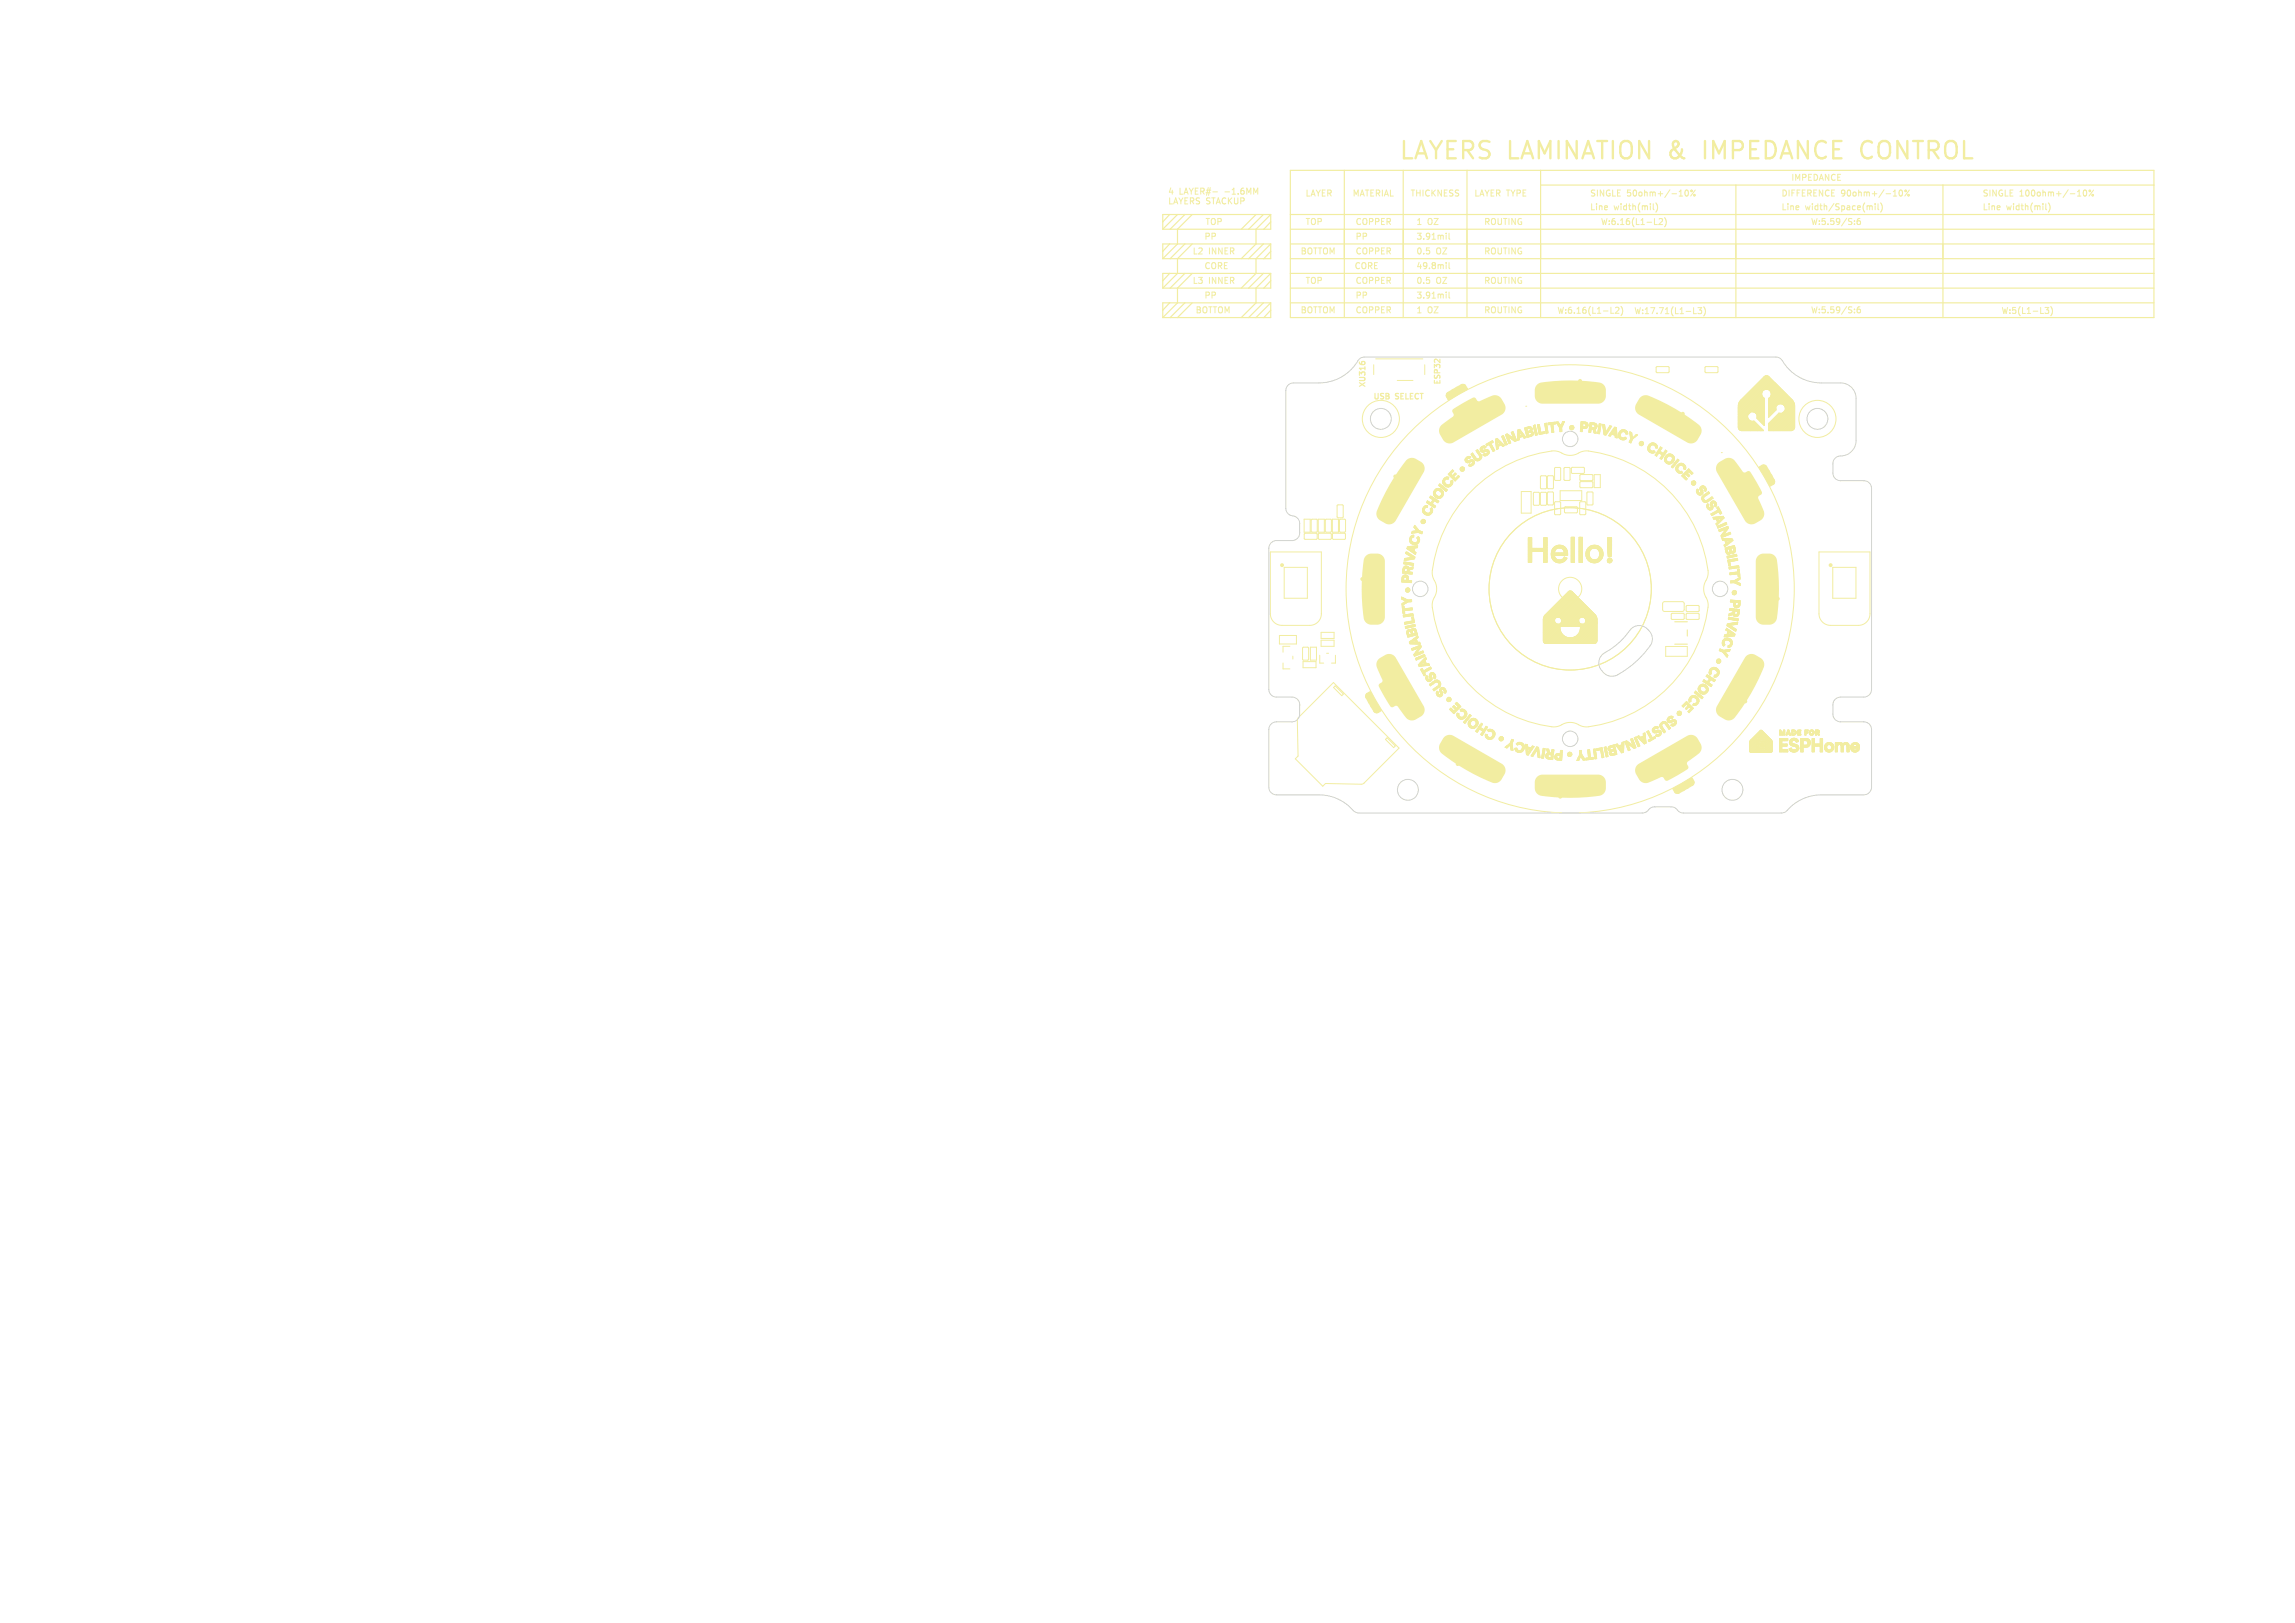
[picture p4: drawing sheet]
<svg xmlns="http://www.w3.org/2000/svg" width="297mm" height="210mm" viewBox="0 0 297 210" stroke-linecap="round" stroke-linejoin="round" font-family="sans-serif">
<defs><g id="words">
<g font-size="3.1" fill="#f2eda1">
<text x="181" y="20.8">LAYERS LAMINATION</text>
<text x="216.4" y="20.8">&amp;</text>
<text x="221.3" y="20.8">IMPEDANCE</text>
<text x="242.1" y="20.8">CONTROL</text>
</g>
<g font-size="1.1" fill="#f2eda1">
<text x="231.8" y="23.4">IMPEDANCE</text>
<text x="151.1" y="25.2">4</text>
<text x="151.1" y="26.5">LAYERS STACKUP</text>
<text x="152.6" y="25.2">LAYER#-</text>
<text x="155.9" y="29.2">TOP</text>
<text x="158.6" y="25.2">-1.6MM</text>
<text x="168.9" y="25.5">LAYER</text>
<text x="168.9" y="29.2">TOP</text>
<text x="175" y="25.5">MATERIAL</text>
<text x="175.4" y="29.2">COPPER</text>
<text x="182.5" y="25.5">THICKNESS</text>
<text x="183.2" y="29.2">1</text>
<text x="184.7" y="29.2">OZ</text>
<text x="190.7" y="25.5">LAYER TYPE</text>
<text x="192" y="29.2">ROUTING</text>
<text x="205.7" y="27.2">Line</text>
<text x="205.7" y="25.5">SINGLE</text>
<text x="207.1" y="29.2">W:6.16(L1-L2)</text>
<text x="208.9" y="27.2">width(mil)</text>
<text x="210.5" y="25.5">50ohm+/-10%</text>
<text x="230.5" y="25.5">DIFFERENCE</text>
<text x="230.5" y="27.2">Line</text>
<text x="233.6" y="27.2">width/Space(mil)</text>
<text x="234.3" y="29.2">W:5.59/S:6</text>
<text x="238.3" y="25.5">90ohm+/-10%</text>
<text x="256.5" y="25.5">SINGLE</text>
<text x="256.5" y="27.2">Line</text>
<text x="259.7" y="27.2">width(mil)</text>
<text x="261.3" y="25.5">100ohm+/-10%</text>
<text x="154.3" y="33">L2</text>
<text x="155.8" y="31.1">PP</text>
<text x="155.8" y="34.9">CORE</text>
<text x="156.4" y="33">INNER</text>
<text x="168.3" y="33">BOTTOM</text>
<text x="175.2" y="34.9">CORE</text>
<text x="175.4" y="33">COPPER</text>
<text x="175.4" y="31.1">PP</text>
<text x="183.2" y="31.1">3.91mil</text>
<text x="183.2" y="34.9">49.8mil</text>
<text x="183.2" y="33">0.5</text>
<text x="185.9" y="33">OZ</text>
<text x="192" y="33">ROUTING</text>
<text x="154.3" y="36.8">L3</text>
<text x="154.7" y="40.6">BOTTOM</text>
<text x="155.8" y="38.7">PP</text>
<text x="156.4" y="36.8">INNER</text>
<text x="168.3" y="40.6">BOTTOM</text>
<text x="168.9" y="36.8">TOP</text>
<text x="175.4" y="38.7">PP</text>
<text x="175.4" y="40.6">COPPER</text>
<text x="175.4" y="36.8">COPPER</text>
<text x="183.2" y="40.6">1</text>
<text x="183.2" y="36.8">0.5</text>
<text x="183.2" y="38.7">3.91mil</text>
<text x="184.7" y="40.6">OZ</text>
<text x="185.9" y="36.8">OZ</text>
<text x="192" y="36.8">ROUTING</text>
<text x="192" y="40.6">ROUTING</text>
<text x="201.5" y="40.6">W:6.16(L1-L2)</text>
<text x="211.4" y="40.7">W:17.71(L1-L3)</text>
<text x="234.3" y="40.6">W:5.59/S:6</text>
<text x="259" y="40.7">W:5(L1-L3)</text>
</g>
<g font-size="1" fill="#f2eda1">
<text x="176.7" y="50.2" transform="rotate(-90 176.7 50.2)">XU316</text>
<text x="177.7" y="51.7">USB</text>
<text x="180.7" y="51.7">SELECT</text>
<text x="186.4" y="49.8" transform="rotate(-90 186.4 49.8)">ESP32</text>
</g>
</g></defs>
<g fill="none" stroke="#f2eda1" stroke-width=".13">
<path d="M157 24.8h.6M162.5 24.9l.3-.6v.8M187.2 30.2h.1M187.2 30.4v.6M187.2 34v.1M187.2 34.2v.6M187.2 37.8v.1M187.2 38.1v.5M187.5 30.2v.6l.1 .2M187.5 34v.7l.1 .1M187.5 37.8v.7l.1 .1M209.1 39.8h.3l.1 .2-.5 .5h.5"/>
<path d="M209.8 39.6a.9 .9 0 0 1 0 1.2M214 26.4v.6l.1 .1M214.1 29.1h.4M214.3 26.3a.9 .9 0 0 1 0 1.1M214.7 28.4l.3-.1 .2 .2-.5 .6h.5M215.4 28.2a.9 .9 0 0 1 0 1.2M217.3 25.4h.5M218.1 24.7l.1-.1a.42 .42 0 0 1 .3 .4 .42 .42 0 0 1-.3 .4l-.2-.3zM219.4 24.6l-.6 .8M219.7 39.8h.5l-.2 .3 .2 .1v.3l-.1 .1-.4-.1M220.5 39.7a.9 .9 0 0 1 0 1.2M240 29v.1"/>
<path d="M240 40v.1M240 28.6h.1M240.7 39.7h-.2l-.1 .2-.1 .4 .2 .2 .2-.1v-.4h-.2l-.2 .1M240.7 28.3h-.2l-.1 .2-.1 .4 .2 .2 .2-.1v-.4h-.2l-.2 .1M242 26.7l.1-.1 .2 .1v.4M242.7 26.4h.1M242.7 26.6v.5M243 26.4v.6l.1 .1M243.4 26.3a.9 .9 0 0 1 0 1.1M245 25.4h.5M245.9 24.6a.42 .42 0 0 1 .3 .4 .42 .42 0 0 1-.3 .4 .52 .52 0 0 1 0-.8zM247.1 24.6l-.6 .8"/>
<path d="M264.6 39.8h.5l-.2 .3 .2 .1v.3h-.4M264.8 26.4v.6l.1 .1M265.1 26.3a.9 .9 0 0 1 0 1.1M265.4 39.7a.9 .9 0 0 1 0 1.2M268.8 25.4h.5M269.7 24.7l.1-.1a.42 .42 0 0 1 .3 .4 .42 .42 0 0 1-.3 .4l-.2-.3zM270.9 24.6l-.6 .8M177.8 47.2v1.3M178 46.4h6.1M180.8 49.2h2.1M184.4 47.2v1.3M189 53.7l1.1 1.9"/>
<path d="M189.9 59.1l-.3 .4 .4-.4 .2 .2 .1-.1M190.1 59.3l-.3 .2 .2 .1 .5-.1M190.1 59.3h-.1l.2-.2-.6 .5v.1l.2-.3-.1 .3 .2-.1-.1 .2 .4-.2-.3 .3M190.3 59.2l-.2 .1M190.3 59.2a.42 .42 0 0 0-.6 .1 .42 .42 0 0 0 .2 .6M190.3 59.2l-.1 .1h-.1M190.5 59.5a.45 .45 0 0 1 .2 .6 .45 .45 0 0 1-.7 .1M190.5 59.5h.1l-.2 .2 .3-.1-.2 .2M190.5 59.5l-.3 .3-.1 .1 .4-.4-.6 .4M190.5 59.8h.1l.2-.1-.6 .6h-.1l.2-.2-.1-.1M190.6 59.8a.25 .25 0 0 1-.1 .2 .25 .25 0 0 1-.3 0M190.6 59.8l-.1-.1-.6 .2"/>
<path d="M190.6 58.6l.4 .7a.28 .28 0 0 0 .3 .1 .28 .28 0 0 0 .2-.2M190.6 58.6l-.2 .2M190.6 58.6l-.2 .2 .6 .8M190.6 58.6l-.1 .3 .1-.2M190.7 58.8l-.2 .2 .2-.1-.1 .2 .2-.1M190.8 52.7l1.1 1.9M190.8 59.8v.1l-.5 .4zM190.8 59.8v.2l-.3 .2M190.8 59l-.1 .2 .2-.1-.2 .2 .3-.1-.2 .2 .3-.1-.2 .2 .3-.1-.2 .2M191.1 58.5l.2-.2-.1 .3 .2-.2-.1 .3 .1-.2 .1 .1-.2 .1M191.2 58.2l-.1 .2M191.2 58.2l-.2 .1"/>
<path d="M191.2 58.2l.5 .6a.52 .52 0 0 1-.1 .6 .52 .52 0 0 1-.6 .2M191.2 58.2l-.2 .1 .5 .7M191.3 58.8l.2-.2-.1 .2M191.3 52.6l.5-.3 .2 .1 .7 1.2v.2l-.5 .3h-.1l-.8-1.3zM191.5 59l.2-.2v.1l-.2 .3M191.5 59v.2M191.5 59.2l.2-.2-.5 .6 .6-.5-.4 .5-.1-.2-.3 .2M191.6 58.7l-.2 .2M191.6 58.3l.3 .2 .4-.1M191.6 58.8l-.1 .2M191.8 57.8l-.2 .3 .3-.4 .2 .3M191.8 57.8l-.2 .2v.3"/>
<path d="M192.1 57.7l-.3 .1M192.1 57.7l.2 .1M192.1 57.7l-.5 .5M192.1 57.7l-.5 .6M192.2 58a.19 .19 0 0 0-.3 0 .19 .19 0 0 0 0 .3l.3-.1M192.2 58.2a.4 .4 0 0 1 .5 .3 .4 .4 0 0 1-.4 .5l-.4-.1 .2-.2 .1 .1M192.2 57.7l-.2 .2 .3-.1M192.2 58.8l-.2 .1 .1-.2-.2 .2 .4 .1 .4-.5-.3 .4M192.2 58.2l-.4 .3 .2-.2-.3 .1 .1-.2-.2 .1M192.2 58.2l-.3 .3 .5-.3-.3 .3 .2-.1M192.3 58.4l.2 .1v.1M192.3 58.4l.2-.2h.1l-.2 .2 .2-.1-.1 .3"/>
<path d="M192.3 57.8l-.2 .2M192.5 58.6l-.3 .2M192.5 58.6l.2-.2-.5 .6h-.1l.3-.3-.2 .1M192.8 57.6l.2-.2-.2 .3h.1l.1-.1h.1l-.2 .3 .2-.2M193 57.1l-.5 .6-.2-.2 .1-.1M193.1 58.1l.1-.2-.1 .3M193.1 57.7l-.1 .2M193.2 57.1l-.5 .4-.1-.2-.2 .3 .4-.4M193.2 57.8l-.2 .2M193.2 57.1l-.4 .5M193.2 57.9l-.2 .1M193.2 57.2l-.1 .1"/>
<path d="M193.4 58.2l-.2 .1 .1-.2-.2 .1M193.4 58.2l-.2 .2-.5-.9-.3 .2-.1-.2 .8-.5 .1 .2-.3 .2 .5 .9M193.4 58.3h.1M193.4 58.3l-.2 .1M193.5 56.9l.1-.1 .2 .5-.2 .2M193.7 56.7l-.2 .1 .2 1.4 .2-.1v-.3M193.7 56.7l1 1-.2 .1-.2-.2-.4 .2M193.7 56.7h.1M193.8 56.7l-.3 .3M193.8 57.1l.3 .3-.3 .2zM193.8 56.8l-.2 .2M193.8 57.3l-.2 .2"/>
<path d="M193.8 57.4l-.2 .2M193.8 57.5l-.2 .2M193.9 56.8l-.3 .4 .3-.3M193.9 57.8h.1M193.9 57.8l-.2 .3M193.9 56.9l-.3 .4M194 57l-.4 .4M194 57l-.1 .2M194.2 57.2l-.2 .1 .1-.2-.2 .1M194.2 57.2l-.1 .2M194.3 57.3l-.7 .6 .3 .1-.2 .1 .2-.2M194.3 56.5l.2-.1 .6 1.1-.1-.1-.2 .2z"/>
<path d="M194.3 57.3l-.6 .7M194.4 56.5l.2-.1-.2 .2M194.4 57.6l.2-.1-.2 .2M194.4 57.3l-.3 .4-.5 .1 .3-.3M194.4 56.7l.2-.2-.2 .2M194.4 57.4l-.2 .2-.1-.2M194.5 56.8l.2-.2-.2 .3 .2-.2v.1l-.1 .2 .2-.1M194.5 57.4l-.2 .2M194.6 57.6l-.1 .1M194.7 57.6l-.2 .1M194.8 57.4l.1-.1-.1 .2M194.8 56.9l-.2 .3 .2-.2"/>
<path d="M194.9 57.1l-.2 .2 .2-.2M194.9 56.3l.2-.2-.3 .1 .5 1.2M194.9 57.2l-.2 .2M195 57.4l-.1 .2 .2-.1M195.1 57.5h-.1M195.1 56.2l-.2 .2M195.2 57.1l.2-.2-.2 .3M195.2 56.3l-.3 .2 .1 .1 .3-.3-.3 .4 .4-.3M195.3 56.7l-.2 .2M195.3 56.8l-.2 .2M195.3 56.9l-.2 .1M195.4 57.1l-.2 .1"/>
<path d="M195.4 56.4l-.3 .4 .2-.1M195.4 57.1l-.1 .2M195.5 57.2l-.2 .2M195.5 56.4l-.2 .2M195.5 57.3l-.1 .1M195.5 56.5l-.1 .1M195.6 56.5l-.2 .2M195.6 55.9l.3 .9-.8-.6-.2 .2M195.6 55.9h.2l.5 1.1-.3 .1-.8-.6 .3 .8-.2 .1M195.6 55.9h.1M195.6 56l.2-.1-.2 .2M195.6 56.6l-.1 .1"/>
<path d="M195.7 56.1l.1-.1-.1 .2M195.7 56.6l-.2 .1M195.7 56.6l-.1 .2M195.9 56.1l-.2 .2M195.9 56.2l-.2 .2M196 56.2l-.2 .2M196 56.3l-.2 .2M196 56.4l-.2 .2M196 56.4l-.1 .2M196.1 56.5l-.4 .4-.1-.1 .2-.1M196.1 56.6l-.3 .3M196.1 56.7l-.2 .3"/>
<path d="M196.2 56.8l-.3 .2 .3-.2-.2 .3 .2-.1M196.4 56.3l.2-.2-.2 .3M196.4 55.6v1.4M196.5 55.6l.4 .7-.3 .1M196.5 55.6h.1M196.6 55.6l-.2 .2M196.6 56.9h.1M196.6 56.7l-.2 .3M196.6 56.4l-.2 .2M196.6 56.4v-.1l-.2 .2M196.6 56l-.2 .2M196.6 55.9v.5"/>
<path d="M196.6 55.9h.1M196.7 55.6l.8 1-.3 .1-.1-.2-.5 .1v.3l-.2 .1M196.7 55.6h-.3M196.7 55.6l-.3 .4M196.7 55.6l-.3 .3M196.8 55.7l-.4 .4M196.8 56.3l-.4 .4M196.8 55.8l-.4 .3M196.9 55.8l-.3 .1M196.9 55.9l-.2 .1M197 56l-.1 .2v-.3l-.1 .2M197.1 56.1l-.2 .1"/>
<path d="M197.1 56.1l-.7 .7 .1 .2 .1-.2M197.1 56.2l-.3 .4M197.2 56.2l-.3 .3M197.2 56.3l-.2 .2 .3-.2M197.3 56.4l-.2 .2M197.4 55.3l-.1 .1M197.4 56.6l-.2 .1 .1-.3-.1 .2M197.4 52.6h.1M197.5 56.6h-.1M197.5 55.3l-.2 .2M197.6 55.5l-.2 .2M197.6 55.6l-.2 .2"/>
<path d="M197.6 55.7l-.2 .2M197.6 55.5l.3-.3-.5 .5M197.6 55.8l-.1 .2M197.7 55.3l-.3 .3M197.7 55.8l-.2 .2M197.7 56.1l-.1 .2M197.8 56.2l-.2 .2M197.8 55.8l-.3 .3M197.9 55.8h-.2M197.9 55.8l-.4 .4M198 56.3l-.3 .3M198 55.4l.2-.1-.1 .2"/>
<path d="M198 55.4h-.1l.2-.2-.3 .3M198 55.5h-.4l.1 .3M198 55.5l.1 .1M198 55.7l-.1 .1M198 55.7l.3-.3-.8 .9M198.1 55.5l.1-.1 .1 .2-.4 .4 .3-.2-.1 .1M198.1 55.6l-.1 .1M198.1 56.5l.3-.4-.2 .3-.1-.1-.3 .2M198.1 55.9h.3l-.2 .2M198.1 55.9l-.4 .1 .1 .4-.2 .1-.3-1.1 .5-.2a.34 .34 0 0 1 .4 .2 .34 .34 0 0 1 0 .4 .34 .34 0 0 1 .2 .4 .34 .34 0 0 1-.3 .3l-.5 .1M198.1 55.9l.1 .2M198.2 56.1l.2-.2v.1l-.5 .5"/>
<path d="M198.2 56.1v.1l-.4 .1-.2 .2M198.5 55.1l.1-.1 .3 1.3M198.5 55.2l.2-.2-.3 .1 .3 1.2h.2M198.7 55.1l-.2 .2M198.7 55.2l-.2 .2M198.7 55.3l-.2 .2M198.8 55.4l-.2 .2M198.8 55.5l-.2 .2M198.8 55.6l-.2 .2M198.8 55.6l-.2 .3 .2-.2M198.8 55.8l-.2 .2M198.9 55.9l-.2 .2"/>
<path d="M198.9 56l-.2 .2M198.9 56.1l-.2 .2M198.9 56.2l-.1 .1M198.9 56.3h.1M199 55.2l.2-.2 .2 1 .5-.1M199 55h.1M199.1 54.9l-.1 .2M199.2 54.9l-.2 .1 .2 1.2M199.2 55l-.2 .2M199.2 55.1l-.2 .2M199.3 55.2l-.3 .2M199.3 55.3l-.2 .2"/>
<path d="M199.3 55.3l-.2 .3M199.3 55.4l-.2 .2M199.3 55.5l-.2 .2M199.3 55.6l-.2 .2M199.3 55.7l-.2 .2M199.4 55.7l-.2 .3 .2-.2M199.4 55.9l-.2 .2M199.4 56l-.2 .2M199.9 55.9v.2l-.7 .1M199.9 55.9l-.3 .2-.1 .1 .3-.3-.5 .3 .2-.3M199.9 55.9l-.2 .2 .2-.1M199.9 54.8l.2 1.3 .2-.2"/>
<path d="M199.9 54.8h.1M200 55.4l.2-.2-.2 .3 .2-.2v.1l-.2 .2M200 55.7l.3-.2-.2 .3v.1l.2-.2-.2 .4M200.1 54.8l.2 1.2M200.1 54.8h-.2M200.1 54.8l-.2 .1v-.1M200.1 54.8l-.2 .2v.1l.3-.2-.2 .3 .2-.2M200.2 55.1l-.2 .2M200.3 55.8l-.2 .2M200.3 56h.1M200.3 56l-.2 .1M200.3 54.7l.1 .3 .3-.1 .1 1"/>
<path d="M200.3 54.7l1-.1v.2M200.4 54.7l-.1 .1M200.5 54.7l-.1 .1M200.7 54.7l-.3 .2 .2-.2M200.8 54.7l-.3 .2M200.9 54.7l-.3 .2M201 55l-.2 .2M201 55.1l-.2 .2M201 55.1l-.2 .3M201 55.2l-.2 .3 .2-.2M201 54.7l-.3 .2M201 55.4l-.2 .3 .2-.2v.1l-.2 .2"/>
<path d="M201 55.7l-.2 .2M201.1 55.7l-.3 .2M201.1 55.8l-.2 .1M201.1 55.9h.1M201.1 55.9h-.3M201.1 54.6l-.4 .4M201.2 54.6l-.5 .5M201.3 54.7l-.2 .2M201.3 54.7l-.1 .2M201.3 54.8v.1M201.3 54.8l-.3 .1 .1 1M201.4 54.6h.1"/>
<path d="M201.5 54.6l-.1 .1M201.6 54.6l-.1 .2M201.6 54.6l.3 .4M201.6 54.6h-.2l.5 .8v.5M201.7 54.7l-.2 .1M201.7 54.7l-.2 .2M201.7 54.8l-.1 .1M201.8 54.8l-.2 .2M201.8 54.9l-.1 .1M201.8 55.3l.5-.5-.4 .6M201.9 54.9l-.2 .2M201.9 55.5l.3-.3-.3 .4"/>
<path d="M201.9 55.7l.2-.3-.2 .4M201.9 55l.5-.4-.6 .7M201.9 55l-.2 .2M202 55.1h-.1l-.1 .1M202.1 55.6l-.2 .2M202.1 55.7l-.1 .1M202.1 55.8h.1M202.2 49.6v2.2M202.2 54.6h.3l-.4 .7v.5l-.2 .1M202.2 54.6l-.2 .5M202.2 54.6h.1M203.3 55.1l-.2 .1 .3 .4 .3-.2"/>
<path d="M203.4 55.1a.28 .28 0 0 0-.3 .2 .28 .28 0 0 0 .3 .3 .28 .28 0 0 0 .3-.3M203.4 55.1h.2M203.4 55.1h.1M203.4 55.1l-.3 .3 .5-.3-.4 .4 .4-.3M203.6 55.1l.1 .2M203.6 55.2l-.3 .4 .4-.3v.1M204.2 49.6v2.2M204.5 55.8l.3-.2-.2 .2M204.6 54.7l.1-.1h-.1l.2 .3-.2 .2M204.7 49.9l.6-.1 .1 .1v1.5l-.1 .1h-.5l-.2-.1zM204.8 55.8h-.1M204.8 55.2l-.2 .2"/>
<path d="M204.8 55.1l-.2 .2M204.8 55l-.2 .2M204.8 54.6l-.2 .2M204.9 55.2l-.4 .3M204.9 54.6l-.3 .3M205 54.8l.2-.2-.1 .2M205 54.6l-.4 .4M205 55.2l-.5 .6M205 55.2l-.5 .4M205.1 54.8l.1 .1 .1 .1M205.1 54.8h-.3v.4h.2M205.1 54.6l-.2 .2"/>
<path d="M205.1 55.2l-.2 .2M205.3 55l-.1 .2h-.2M205.3 55l-.1 .1 .3-.2-.5 .5 .5-.4-.3 .4h.2M205.4 55.4h-.6v.5l-.3-.1M205.4 54.7l-.2 .2 .2-.2h-.1l-.2 .1M205.4 54.7l-.1 .3M205.4 54.7a.46 .46 0 0 1 0 .7M205.4 54.7l-.2-.1h-.6l-.1 1.2M205.8 54.8l.1-.1v.9l-.3 .3 .3-.2M205.9 55.9l-.1 .1M205.9 55.8l-.2 .1M205.9 54.7l-.1 .2"/>
<path d="M206 54.9l-.3 .4M206 54.7l-.3 .3 .3 .1-.3 .4 .3-.2-.3 .3M206.1 55.5l.2-.2 .1 .3-.2 .2M206.1 55.3l-.5 .4M206.1 54.7l-.4 .4M206.2 55.3l-.2 .2M206.2 55.5l.1 .5M206.2 54.7l-.5 .5M206.2 54.9l.2 .1M206.2 54.9h-.2l-.1 .4h.4l.1-.1M206.3 54.9l.2-.1-.2 .2h.1M206.3 54.7l.3 .2"/>
<path d="M206.3 54.7l.1 .1-.2 .1h.1M206.3 54.7h-.5l-.2 1.2 .3 .1v-.5h.3M206.3 54.7l-.2 .2M206.3 56l.3 .1M206.4 55v.2M206.4 55.1l.2-.2-.5 .6M206.5 55.7l-.2 .2M206.5 56h.1M206.5 55.8l-.2 .2M206.5 55.9l-.1 .1M206.6 54.9l.1 .3M206.6 54.9l-.2 .1"/>
<path d="M206.6 54.9l-.2 .2M206.6 55.3l-.4 .4M206.7 55.2l-.1 .2-.2 .1 .2 .6M206.7 55.2v-.1l-.5 .5-.1-.1M206.7 55.2l-.5 .5M207 54.8l.2 .1-.2 1.2h-.2zM207 56.1h.1M207 56l-.1 .1M207.1 54.9l-.2 .1 .1-.1 .2 .3-.4 .4 .3-.3v.1l-.3 .4 .3-.3v.1l-.3 .4 .3-.3-.1 .2-.2 .2M207.2 54.9l-.3 .3 .3-.3v.2l-.3 .3M207.4 54.9h.1l-.1 .1M207.6 55l-.2 .1"/>
<path d="M207.6 55l-.2 .2M207.6 55l.2 1 .5-.9 .3 .1M207.6 55l-.2-.1 .2 1.3 .2 .1M207.7 55l-.3 .3M207.7 55.1l-.2 .2M207.7 55.2l-.2 .2M207.7 55.3l-.2 .2M207.7 55.4l-.2 .2M207.7 55.5l-.2 .2M207.7 55.6l-.2 .2M207.8 55.7l-.3 .2M207.8 55.8l-.2 .2"/>
<path d="M207.8 55.9l-.2 .2M207.8 55.9l.3 .1-.4 .3 .2-.1M207.9 56.2l-.1 .1M208.3 55.1l.1 .3-.8 .8 .6-.5M208.4 55.1l-.3 .3M208.5 40.5h.3M208.5 55.1l-.5 .6M208.6 55.2l-1 .9M208.6 55.2l-.7 1M208.7 55.6l.3-.3v.8l-.3-.1 .3-.4M208.8 55.9l-.5 .5M209.1 55.3l-.6 .6"/>
<path d="M209.2 55.3v.3l-.2 .2M209.2 55.3l-.9 .9v.2l.4-.4M209.2 55.3l.1 1.4-.3-.1v-.3M209.2 55.3h-.3l-.7 1.1h.2l.2-.2 .4 .1M209.2 55.4l-1 1M209.2 55.5l-.2 .2M209.2 55.7l-.2 .2M209.2 55.7l-.2 .3M209.2 55.8l-.2 .2M209.2 55.9l-.3 .4M209.2 56l-.2 .3-.2-.3-.1 .2 .3-.1-.2 .1M209.2 56.1l-.2 .2"/>
<path d="M209.2 56.2l-.2 .2M209.2 56.3l-.2 .2M209.3 56.5l-.2 .1 .2-.2-.3 .2M209.3 56.6l-.1 .1M209.5 56.6l.4 .3M209.5 56.6h.1M209.7 56.5l-.2 .1 .1 .1 .1-.2v.3l.2-.1-.2 .1 .4-.1-.2 .2M209.7 56.5v-.1l-.2 .2M209.7 56.5a.37 .37 0 0 0 .6 .1l.2 .1M209.9 56.9h.3M209.9 55.9a.52 .52 0 0 0-.2 .6M209.9 55.9l.3-.3-.8 .7v.1l.4-.4-.3 .5 .2-.2-.2-.1 .5-.6-.5 .4"/>
<path d="M210.2 55.9h-.3M210.2 55.9l.2-.2-.1 .2 .2-.1-.1 .3 .2-.2-.2 .2 .2-.1M210.3 55.6v.1l-.2 .1 .1 .1M210.3 55.6l-.4 .3M210.3 55.6a.52 .52 0 0 1 .4 .6h-.3v-.2l-.2-.1M210.3 55.6a.66 .66 0 0 0-.7 .3 .66 .66 0 0 0-.1 .7M210.4 56.6l-.3 .3h-.1l.3-.3-.4 .3M210.4 56.7l-.2 .2M210.5 56.7l-.3 .2M210.7 56.1l-.1 .1M210.9 57l.8-.8 .2 .1-.7 .5-.1 .5-.3-.1M210.9 55.9h.1"/>
<path d="M210.9 56.1l.2-.1-.2 .2M211 56.2l.2-.2-.2 .3M211 55.9l-.1 .1M211 56.7l.2-.2 .3 .1 .4-.3-.1-.1-.9 1M211 56.8l-.2 .4M211.1 57.2l-.1 .1M211.1 57.1l-.1 .2M211.2 56.2l-.2 .2M211.2 56.3l-.2 .2M211.2 56.4l-.2 .2M211.2 56.9l-.3 .3M211.2 56.5l-.2 .2"/>
<path d="M211.2 56.6v-.6l-.3-.1 .1 .9M211.2 56.6l-.2 .2M212.2 57.5l.4-.3-.4 .4 .5-.3-.3 .4 .3-.3v.1M212.2 57.5a.28 .28 0 0 0 .2 .2 .28 .28 0 0 0 .3-.2M212.5 57.1l-.3 .4M212.5 57.1l-.4 .3 .2-.3M212.5 57.1a.28 .28 0 0 0-.3 .1 .28 .28 0 0 0 0 .3M212.5 57.1l.2 .2v.2M213.2 58.2a.57 .57 0 0 0 1 .3l-.3 .1 .2-.2-.3 .2 .2-.3-.3 .3h-.1l.2-.2-.3 .1 .2-.2M213.3 58.2l.2-.2-.2 .3v.1l.2-.2-.1 .3 .3-.2M213.5 57.5l-.3 .4 .6-.6-.5 .5M213.6 57.8a.36 .36 0 0 1 .4-.2 .36 .36 0 0 1 .2 .3"/>
<path d="M213.6 57.8l-.1 .3 .2 .2M213.6 57.8l-.3 .4M214.1 58.3h-.4M214.3 58.7l.8-.7-.9 .9M214.4 47.5l1.5-.1 .1 .1v.6l-.1 .1h-1.5l-.1-.1zM214.4 57.6l-.2 .3M214.4 57.6l-.2 .2 .2-.3-.3 .1 .2-.2h-.1l-.2 .2 .1-.2v-.1l-.4 .3 .3-.3h-.1l-.7 .8 .4-.3M214.4 57.7a.65 .65 0 0 0-.8-.3 .65 .65 0 0 0-.4 .8M214.4 57.7l.1 .3-.3-.1M214.5 57.9l-.2 .1 .2-.3-.3 .2M214.8 58.4h.1l-.2 .2M214.8 58.4l-.5 .5"/>
<path d="M214.8 59.3l.2 .1 .1-.1M214.9 58.7l.2-.1-.2 .1M214.9 57.8l-.7 1.1 .2 .1 .3-.4 .4 .3M214.9 57.8l.2 .2-.3 .4M214.9 57.8l-.1 .1M214.9 58.5l-.1 .1M215 57.9l-.3 .3M215 58.5l-.2 .2M215 57.9l-.5 .5 .1 .3-.3 .3h.1M215.1 58.8l.1-.1 .3 .1-.6 .5M215.1 58.9l-.3 .4M215.1 58.6l-.1 .2"/>
<path d="M215.3 59.1l-.3 .3 .1-.1M215.5 58.2l-.3 .5-.4-.3M215.5 58.2l.2 .2-.6 .9M215.5 58.2v.1M215.6 58.3l-.3 .2M215.6 58.5l-.8 .8M215.6 52.6l-1.1 2M215.6 58.3l-.5 .6M215.7 58.4l-.7 .7M215.8 58.8l-.3 .3M216 58.8l-.6 .6 .7-.7-.7 .8v.1l.3-.3-.3 .3 .1 .1 .2-.2-.2 .3 .2-.1-.1 .2 .3-.1-.2 .1 .1 .1 .2-.2-.2 .2h.1l.3-.2v.2l.4-.4-.2 .3M216 58.8v.2l.2-.2"/>
<path d="M216 58.8a.64 .64 0 0 0-.6 .6 .64 .64 0 0 0 .6 .6 .64 .64 0 0 0 .7-.6M216 58.8h.2M216.2 58.8l.4 .3M216.2 58.8h.1l-.2 .2 .3-.2-.1 .3M216.3 59.1a.4 .4 0 0 0-.6 .2 .4 .4 0 0 0 .6 .4v-.1M216.3 59.1l.1 .2M216.3 59.1l.2-.2-.1 .3 .2-.2-.2 .3M216.4 59.3l-.1 .3M216.6 59.1l.1 .3M216.6 59.1l-.3 .5M216.6 59.1l-.2 .2M216.7 59.4l-.7 .6 .7-.7-.4 .3"/>
<path d="M217.1 59.4l-.3 .4-.1 .4-.2 .3-.2-.2 .9-.8 .1 .1-.8 .9-.2-.1 .8-1 .1 .1-.9 .9M217.2 59.7l-.8 .8M217.3 60a.75 .75 0 0 0-.4 .7M217.4 60l-.5 .6 .6-.6 .7 .5M217.4 53.6l-1.1 2M217.6 54.2l.2-.1 .5 .4-.7 1.3-.1 .1-.6-.4zM217.7 60l-.8 .7M217.7 60l-.3 .2h.1M217.7 60h-.4M217.7 60l.3 .1M219.2 40.6h.3M220.7 47.5l1.5-.1 .1 .1v.6l-.1 .1h-1.5l-.1-.1z"/>
<path d="M222.8 58.6h.1M225 52.7l3.9-4-3.9 3.9v2.7l.1 .3 .3 .1h2.8M225 54.7l3.2-3.2-3.2 3.2M225 53.8l3.1-3.2-3.1 3.3M225 54.3l3-3.1-3 3.2M225 55.2l1.2-1.2-1.2 1.3v.1l1.2-1.3-1.2 1.3v.1l1.3-1.3-1.2 1.4 1.2-1.3-1.2 1.3 1.3-1.2 .1 .1-1.2 1.2 1.3-1.2-1.2 1.2M225 54.8l3.3-3.2-3.3 3.3M225 53.9l3-3-3 3.1M225 54.1l3-3-3 3.1M225 54.5l3.1-3.2-3.1 3.3M225.1 52l3.5-3.4-3.6 3.6zM225.7 55.7l1.3-1.2-1.2 1.2"/>
<path d="M226.2 53.9a.62 .62 0 0 0 .6 .6M226.2 53.9v-.1l-1.2 1.2M226.2 53.9l-1.2 1.2M226.8 53.3a.62 .62 0 0 1 .6 .8l.9 1M226.8 54.5h.2l1.2 1.2M226.8 53.3a.62 .62 0 0 0-.6 .6M226.8 53.3h.1M226.8 54.5l-1.3 1.2M226.8 54.5l-1.2 1.2M226.9 55.7l.7-.6-.6 .6M227 54.5l-1.1 1.2M227.1 54.6l-1.1 1.1"/>
<path d="M227.1 54.6l-1 1.1M227.2 54.7l-1.1 1M227.2 54.7l-1 1M227.3 54.8l-1 .9M227.3 55.7l.5-.4-.4 .4M227.3 54.8l-.9 .9M227.4 54.9l-.9 .8M227.4 54.9l-.8 .8M227.4 55l-.7 .7M227.5 55l-.7 .7M227.5 55l-.6 .7M227.7 55.2l-.6 .5"/>
<path d="M227.7 55.2l-.5 .5M227.9 55.4l-.4 .3M227.9 55.4l-.3 .3M227.9 55.4l-.2 .3M228 55.5l-.2 .2M228.1 55.6l-.2 .1M228.1 55.6l-.1 .1M228.2 55.7h-.1M228.2 55.7h.1M228.3 54.5l-.2 .3M228.3 53.1l-.9 1 .9-.9M228.3 54.3l-.4 .4"/>
<path d="M228.3 54l-.5 .5M228.3 54.1l-.5 .5M228.3 52l-1.3 1.3 1.3-1.2M228.3 54.8l-.1 .1M228.3 52.4l-1 1.1 1-1M228.3 51.6l-1.6 1.7M228.3 54.3l-.3 .4M228.3 54.6l-.2 .2M228.3 53.4l-.8 .9M228.3 52.2l-1.2 1.2 1.2-1.1M228.3 53.6l-.7 .7M228.3 52.7l-.9 1.1 .9-1"/>
<path d="M228.3 52.9l-.9 1 .9-.9M228.3 54.9l-.1 .1M228.3 54.4l-.3 .3M228.3 51.8l-1.4 1.5M228.3 52.5l-1 1.1 1-1M228.3 53.7l-.6 .7M228.3 54.2l-.4 .4M228.3 53.3l-.9 .9M228.3 51.9l-1.4 1.4M228.3 55h.1M228.3 53.8l-.6 .6M228.3 54.7l-.2 .2"/>
<path d="M228.3 51.7l-1.5 1.6M228.3 53.9l-.6 .6M228.3 53.4l-.8 .8M228.3 53.5l-.7 .8M228.3 55.1h.1M228.6 48.6h.1l-3.7 3.8 3.8-3.7-3.8 3.8v-.4l.3-.3 3-3 .4-.2 3.4 3.4 .1 .5v2.8M228.9 51.5a.62 .62 0 0 0 .2-.9 .62 .62 0 0 0-1 0 .62 .62 0 0 0 .2 .9v3.6M228.9 51.5v2.5l.9-1v-.2l-.9 .9M228.9 55.7l3.3-3.4-3.3 3.4M228.9 55.5l3.3-3.3-3.3 3.4M228.9 53.3l2.3-2.2-2.3 2.3M228.9 51.7l1.5-1.4-1.5 1.5"/>
<path d="M228.9 53l2.2-2.1-2.2 2.2M228.9 55l1.5-1.5-1.5 1.6M228.9 55.3l3.2-3.2-3.2 3.3M228.9 51.5h.1M229 48.8l-4 4M229 48.8l-4 4.1M229 55.7l3.2-3.2-3.1 3.2M229 48.9l-4 4.1M229.1 48.9l-4.1 4.1M229.1 49l-4.1 4.1M229.2 49l-4.2 4.2M229.2 49l-4.2 4.3"/>
<path d="M229.3 49.1l-4.3 4.3M229.3 49.1l-4.3 4.4M229.4 49.2l-4.4 4.4M229.4 49.2l-4.4 4.5M229.4 49.3l-1.1 1.2 1.2-1.2M229.5 49.4l-1 1 1.1-1M229.6 49.5l-.9 .9 1-.9M229.7 49.5l-.9 .9 1-.8M229.8 52.9v.2M229.8 52.9l-.9 .9M229.8 52.9l-.9 1M229.8 49.6l-.8 .9 .9-.8"/>
<path d="M229.8 52.6l-.9 1M229.9 49.7l-.8 .9 .8-.8M230 49.8l-.9 .9h.1l.9-.8-.9 1 .9-1M230.2 50l-1 .9v.1l1.1-.9-1.1 1.2 1.1-1.2M230.3 53.5l-1.4 1.4M230.3 50.2l-1.4 1.4M230.4 52.2a.62 .62 0 0 1 .6 .7M230.4 52.2a.62 .62 0 0 0-.6 .7M230.5 50.3l-1.6 1.6M230.5 50.4l-1.6 1.6M230.5 53.5l-1.6 1.6M230.6 50.4l-1.7 1.7"/>
<path d="M230.6 50.4l-1.7 1.8M230.7 50.5l-1.8 1.8M230.7 50.5l-1.8 1.9M230.7 50.6l-1.8 1.8M230.8 50.6l-1.9 1.9M230.8 50.7l-1.9 1.9M230.9 50.7l-2 2M230.9 50.8l-2 2M231 50.8l-2.1 2.1M231 52.9a.62 .62 0 0 1-.8 .5l-1.3 1.4v.9h3l.3-.2v-.2M231 52.9v.1l1.1-1.1-3.2 3.3M231.1 50.9l-2.2 2.3"/>
<path d="M231.2 51l-2.3 2.3M231.3 51.1l-2.4 2.4M231.3 51.2l-1.1 1.1 1.2-1.1M231.4 51.2l-1 1M231.5 51.3l-1.1 .9M231.5 51.3l-.9 1 1-.9M231.6 51.4l-.9 .9 .9-.8M231.7 51.5l-.9 .9 .9-.8M231.8 51.6l-.9 .9 1-.8-.9 .9 1-.8-1 1 1-.9-1 1M232.2 53.1l-2.6 2.6M232.2 52.8l-2.9 2.9M232.2 54.4l-1.3 1.3"/>
<path d="M232.2 55.3l-.4 .4 .4-.3-.1 .2M232.2 54.2l-1.5 1.5M232.2 53.3l-2.4 2.4M232.2 53.5l-2.2 2.2M232.2 53l-2.6 2.7M232.2 52.7l-3 3M232.2 54.1l-1.6 1.6M232.2 54l-1.7 1.7M232.2 54.8l-.8 .9M232.2 53.9l-1.7 1.8M232.2 52.8l-2.8 2.9M232.2 54.6l-1.1 1.1"/>
<path d="M232.2 54.9l-.8 .8M232.2 54.3l-1.4 1.4M232.2 53.8l-1.8 1.9M232.2 54.5l-1.2 1.2M232.2 54.7l-.9 1M232.2 52.9l-2.7 2.8M232.2 53.7l-1.9 2M232.2 55l-.7 .7M232.2 54.6l-1 1.1M232.2 53.4l-2.3 2.3M232.2 53.2l-2.5 2.5M232.2 55.1l-.6 .6"/>
<path d="M232.2 55.2l-.5 .5M232.2 53.7l-2 2M232.2 53.6l-2.1 2.1M240 40.4v.1M164.4 71.4h6.6v8a1.5 1.5 0 0 1-1.5 1.5h-3.6a1.5 1.5 0 0 1-1.5-1.5zM166.2 73.4h3v4h-3zM168.8 67.2h.8v1.7h-.8zM168.8 69h1.6l.1 .1v.6l-.2 .1h-1.4l-.1-.1zM169.7 67.2h.7l.1 .1v1.4l-.1 .2h-.6l-.1-.1zM170.6 67.2h.8v1.7h-.8zM170.6 69h1.6l.1 .1v.6l-.1 .1h-1.5l-.1-.1zM171.5 67.2h.7l.1 .1v1.4l-.1 .2h-.6l-.1-.1z"/>
<path d="M172.4 67.2h.8v1.7h-.8zM172.5 69h1.5l.1 .1v.6l-.1 .1h-1.5l-.1-.1zM173.1 65.4l.6-.1 .1 .1v1.5l-.1 .1h-.5l-.2-.1zM173.4 67.2h.6l.1 .1v1.4l-.1 .2h-.5l-.2-.1zM176.6 77.2h2.2M176.6 75.2h2.2M176.9 74h1.6v.1v.6l-.1 .1h-1.5v-.2zM179.7 63.8l1.9 1.1M180.7 62.1l1.9 1.1M181.1 63.6h.1M181.4 77.3h.1M181.4 77.5v-.2l.8 .3h.5v.3h-.5"/>
<path d="M181.4 77.5l.6 .3-.6 .3 .1 .2 .7-.7-.3 .1 .1-.1M181.4 75.3l.2-.2h.1l-.2 .2 .4-.2-.2 .2M181.4 61.2h.2l1.3 .8v.1l-.3 .5h-.2l-1.2-.7v-.2zM181.5 77.3l-.1 .1M181.5 78.5l.1-.1-.1 .2M181.5 78.7l.2-.2-.2 .3M181.5 77.3l-.1 .2M181.5 77.6l.3-.1-.2 .1M181.6 77.4l-.2 .1M181.6 79.6v.2l1.3-.2M181.6 79.6h.1M181.6 75l-.2 .3"/>
<path d="M181.6 74.9l-.2 .2 .9 .3 .2-.3M181.6 77.4l-.1 .2M181.7 78.6l-.2 .2M181.7 74.4l-.3 .4 .5-.4-.5 .6 .3-.3M181.7 74.7l-.1 .2M181.7 78.7l-.2 .2M181.7 72.7v.2l1.2 .3M181.7 73.9h.1l-.2 .3 .3-.2M181.7 73.8l-.2 .3 .2-.2M181.8 73.7l-.3 .3M181.8 79.2l-.2 .2-.1-.9 .2-.1v.4l1.1-.1v.2l-1.1 .1 .1 .4h-.2M181.8 78.8l-.3 .2"/>
<path d="M181.8 79.2l-.2 .2M181.8 72.3l-.1 .2M181.8 79.6l-.2 .2 .1-.2M181.8 77.5l-.1 .1M181.9 74.7l.2-.2-.4 .2M181.9 74.7h-.2M181.9 74.7h.1M181.9 78.8l-.4 .3M181.9 77.8l-.5 .5M181.9 72.7l-.2 .2 .1-.2 1.1 .2v.3M181.9 77.5l-.2 .2 .3-.2M181.9 72.3l-.2 .1 .1-.1"/>
<path d="M181.9 71.6l.9 .5-1 .2M181.9 71.6l.2-.2v.1l-.1 .1 .2-.1h.1l-.2 .2 .2-.1h.1l-.2 .2 .3-.1-.2 .1M182 72.5l.2-.3-.4 .3M182 72.8l-.2 .2M182 73.5l-.2 .1-.1 .3M182 73.5l.1 .1M182 73.5l.2-.2-.1 .3M182 73.5l.2-.2-.7 .5M182 74l-.2 .2M182 74.7v.4h-.4v-.2M182 72.2l-.3 .3M182 71.4l-.1 .2"/>
<path d="M182 73.3l-.5 .4 .5-.5-.4 .3M182 79.5l-.3 .3 .2-.3M182.1 74.9l.1-.3-.5 .7M182.1 78.7l-.5 .6h.2l-.1 .1M182.1 73.6v.4l-.4-.1M182.1 70.8v.2M182.1 72.8l-.2 .2 .3-.2M182.1 70.7l1.4-.1-.1 .3h-.3l-.1 .4 .2 .2v.2M182.1 70.7v.1M182.2 79.5l-.3 .3M182.2 74.5h.1M182.2 74.5l-.2 .2"/>
<path d="M182.2 71l.4-.3-.4 .4M182.2 74.5a.42 .42 0 0 0-.5-.1 .42 .42 0 0 0-.3 .4v.5M182.2 74.5l.1 .6 .4 .1M182.2 74.5h-.1l-.2 .2M182.2 76.1l-.3 .3v.1l.4-.4-.3 .4v.1l.4-.4-.3 .4 .3-.3-.2 .3-.3-.3 .2-.2M182.2 77.9l-.7 .5M182.2 78.7l-.3 .3M182.2 77.9l-.3 .1 .4-.4-.6 .6-.1-.2-.2 .2M182.2 74.6l-.2 .1M182.3 75.1l-.3 .2M182.3 75l-.5 .3 .5-.5-.2 .2M182.3 79.5l-.3 .3"/>
<path d="M182.3 72.8l-.2 .2 .3-.2M182.3 78.7l-.3 .3M182.3 70.7l-.2 .3 1.1 .7M182.3 74l-.2 .2M182.3 75.1l-.2 .2M182.3 73.9l-.3 .3M182.3 73.5a.4 .4 0 0 0-.4-.2 .4 .4 0 0 0-.3 .4l-.1 .4 1.2 .2 .1-.2-.5-.1M182.3 73.5v-.1l-.2 .2M182.3 73.8l-.4 .4M182.4 72.2l-.3 .3M182.4 71.9l.2-.1-.2 .1M182.4 79.5l-.3 .3"/>
<path d="M182.4 74l-.2 .2 .3-.2M182.4 78.7l-.3 .3M182.4 75.1l-.2 .3M182.4 70.7l-.3 .3M182.4 70.9h.5l-.1 .3zM182.4 70l.2 .3M182.4 69.7v.1l.5-.5-.5 .7M182.4 69.6a.52 .52 0 0 1 .6-.3v.2l-.2 .1-.1 .1M182.4 69.6v.4M182.4 77.6l-.2 .3M182.5 72.8l-.3 .2 .3-.1M182.5 72.2l-.3 .3"/>
<path d="M182.5 73.5l-.4 .3 .2-.3M182.5 79.5l-.3 .2M182.5 72l.2-.2-.2 .2M182.5 77.9l.1-.3-.2 .3M182.5 71l-.2 .2M182.5 78.7l-.3 .3M182.5 77.6l-.2 .3M182.6 78.9l.1-.2-.2 .2M182.6 71l-.2 .2 .2-.1M182.6 74l-.2 .2 .2-.2M182.6 72.2l-.3 .2M182.6 70.3a.75 .75 0 0 0 .8 .1"/>
<path d="M182.6 70.9l.2-.2-.5 .4M182.6 75.1l-.2 .3M182.6 79.4l-.3 .3M182.6 72l.2-.1-.1 .2M182.6 72.9l-.2 .2 .3-.2M182.6 78.7l-.3 .2M182.7 69.7l-.3 .3 .1 .1 .1-.2-.1 .3 .3-.1-.2 .2M182.7 69.7l-.3 .3M182.7 69.7a.41 .41 0 0 0 .3 .5 .41 .41 0 0 0 .5-.4M182.7 73.7l.2-.2-.2-.1-.3 .3M182.7 75.3l-.1 .1M182.7 75.2l-.2 .2"/>
<path d="M182.7 75.2l-.3 .2M182.7 71.1l-.2 .2M182.7 77.8l-.1 .1M182.7 72.1l-.3 .3M182.7 75.2v.2l-1.3-.1M182.7 79.4l-.3 .3M182.7 72.1l.2-.1-.4 .4M182.7 80l.2-.2v.1l-.2 .2 .2-.1-.1 .2-.1-.3 .2-.1 .1 .7-1.2 .3v-.3l1-.1 .2-.3M182.7 71.2l-.1 .1M182.7 74.1l-.2 .2 .3-.2M182.8 74.2l-.1 .1M182.8 79.8l-.1 .1"/>
<path d="M182.8 78.8l-.1 .1M182.8 72.9l-.2 .2 .3-.2-.2 .2 .2-.1M182.8 68.8l-.1 .2 .8-.1 .5 .2 .1-.3M182.8 70.9l.2-.2-.3 .2M182.8 68.8h.1M182.8 78.9l-.8-.1-.5 .4M182.8 71.2l-.2 .2M182.8 71.5l.2-.3-.2 .3M182.8 73.6l-.2-.2-.7 .8M182.8 79.4l-.3 .3 .4-.2v.1M182.8 79.4l-1.2 .2M182.9 73.4l-.4 .3"/>
<path d="M182.9 79.6l-.1 .1M182.9 73.3l-.1 .3-.5 .2v.2M182.9 73.3v.1M182.9 73.3l-.6 .2M182.9 79.6h.1M182.9 68.7l-.2 .2M182.9 70.9l.2 .1-.4 .4M182.9 71.5l.2-.1-.1 .2M182.9 73.1v.1M183 69.4l-.5 .1 .2-.2h.1l-.4 .4M183 68.2h.1M183 68.7l-.3 .3"/>
<path d="M183 72l-.4 .4M183 68.2l.4 .5-.6 .1M183 71.6l.2-.1-.1 .2M183 71.1l-.3 .3M183.1 68l.5 .7M183.1 68l-.1 .2M183.1 68h.1M183.1 72.2l-.1 .1M183.1 68.7l-.3 .3M183.1 72.1l-.3 .2M183.1 72.1v-.1l-.4 .4M183.1 72.1v.2l-1.4 .2"/>
<path d="M183.1 71.7l.1-.1v.1M183.1 68l-.1 .1v.2l.2-.2M183.1 70.7l-.2 .2M183.2 68.1l-.2 .1M183.2 71.7h.1M183.2 68.7l-.3 .3M183.2 70.7l-.3 .3M183.2 68.2l-.1 .2M183.3 68.2l-.2 .2M183.3 68.3l-.1 .2M183.3 70.6l-.5 .5M183.4 69.6l.1-.2a.63 .63 0 0 1-.1 1"/>
<path d="M183.4 69.6l.1 .2M183.4 69.6v.1l.2-.2-.1 .3M183.4 68.3l-.2 .2M183.4 70.8v.1M183.4 68.4l-.1 .2M183.4 70.6l-.2 .3M183.4 70.7l-.1 .2M183.5 68.5l-.2 .1M183.5 69.8l.2-.2-.2 .3 .2 .1-.5 .5h-.1l.6-.7-.7 .7 .2-.3-.3 .2h-.1l.2-.2-.3 .2v-.1l.2-.1-.3 .1M183.5 68.5l-.4 .4M183.5 68.6l-.3 .3M183.6 69.5l-.2 .1"/>
<path d="M183.6 68.6l-.3 .3 .3-.2M183.6 68.7h.1l-.2 .2 .3-.2M183.6 68.7l.5 .1M183.6 70.1l-.2 .3M183.8 68.7l-.2 .2M183.9 68.8l-.2 .1M184 68.8l-.2 .2M184.1 67.7h.2M184.1 67.7l.1 .1 .3-.3-.2 .2M184.1 66l.1 .3M184.1 66v.1l.2-.2-.2 .3v.1l.2-.2h.1l-.2 .2M184.1 68.9l-.2 .1h.1"/>
<path d="M184.1 68.9l-.2 .1M184.1 67.2l-.2 .3 .4-.3-.4 .4 .4 .1M184.3 65.6l.2-.2-.4 .5 .5-.5 .1 .2-.1 .1 .1-.2v-.1l-.6 .6M184.4 67.3l-.4 .4 .4-.4v.1M184.4 67.4l-.3 .3M184.4 67.4v.2l-.1 .1M184.4 67.4a.28 .28 0 0 0-.4-.1 .28 .28 0 0 0 .1 .4M184.7 64.8v.1h.2l-.2 .2 .3-.1-.2 .1 .1 .1 .2-.2-.2 .2 .1 .1 .7-.8v.1l-.7 .7M184.8 64.9l-.2 .1M185.1 65.4l.3-.3-.2 .3M185.1 64.2l-.1 .2 .5 .3-.3 .4-.5-.3-.1 .2 1.1 .7 .1-.2-.5-.3 .3-.4M185.2 66a.39 .39 0 0 1-.7 .3 .39 .39 0 0 1 .1-.6h.1l.1-.3a.58 .58 0 0 0-.7 .6"/>
<path d="M185.2 66l-.1-.2 .2-.1a.64 .64 0 0 1-.2 .9 .64 .64 0 0 1-.9-.3M185.2 66v.1l.2-.2-.7 .8-.1-.1 .2-.2-.3 .2 .2-.2-.3 .2v-.1l.1-.2-.2 .2 .1-.3-.2 .2v-.1M185.3 65.7l-.2 .2 .2-.2 .1 .3-.6 .7 .6-.5-.4 .4M185.3 65.4l.2-.1-.2 .2M185.4 65.8l-.2 .2M185.5 64.4l-.2 .2-.1-.1 .2-.2-.2 .2-.1-.1 .2-.1-.2 .1-.1-.1 .2-.1 1 .7M185.5 63.9l.1 .2M185.5 64.4l-.2 .2 .3-.1-.2 .2 .2 .1-.5 .5M185.5 63.7v.2M185.5 65.3l-.1 .2M185.6 65.4l-.2 .1M185.6 65.7l.2-.2-.1 .2"/>
<path d="M185.6 64.1h.3l-.2 .1v.1l.3-.1-.2 .1M185.6 63.5l.4-.3-.5 .5M185.6 64.1l.2 .2M185.6 64.8l.5 .3 .1-.2M185.7 65.4l-.2 .2M185.7 65.5l-.2 .1M185.7 63.9a.54 .54 0 0 0 .5 .3M185.7 63.9l.1 .1-.2 .1M185.7 63.9l-.1 .2 .2-.4-.3 .2M185.8 64.6h.1l-.3 .2zM185.9 64.7l-.2 .1 .3-.1M186 64.8l-.1 .1"/>
<path d="M186.1 64.8l-.2 .2M186.1 64.8l-.1 .2M186.2 62.8l.1-.2 1 .8M186.2 63.2l-.7 .7M186.2 64.9l-.2 .1M186.3 64.2l-.3 .2h-.1l.2-.2-.3 .1M186.4 62.6l-.2 .2 1 .8 .1-.2M186.4 63.5a.37 .37 0 0 1 .2 .4 .37 .37 0 0 1-.4 .3M186.4 63.5a.37 .37 0 0 0-.5 0 .37 .37 0 0 0-.2 .4M186.4 63.6l.2-.2-.2 .2 .3-.1-.2 .3 .2-.2h.1l-.2 .3 .2-.2v.1l-.8 .7 .3-.3M186.4 63l.2-.1-.1 .1M186.4 62.7l-.2 .2 .3-.2"/>
<path d="M186.5 64.1h.1M186.5 63.3l-.3 .2 .2-.2-.1-.1-.3 .2 .3-.2h-.2l-.6 .6v-.1M186.5 63.3l-.2 .2 .1 .1M186.5 62.8l-.2 .1M186.5 63.3l-.3-.1a.61 .61 0 0 0-.7 .5M186.5 63.3a.61 .61 0 0 1 .2 .9 .61 .61 0 0 1-.9 .1M186.7 62.9l-.2 .2M186.7 63.2l.2-.1-.1 .2M186.7 62.9l-.1 .2 .2-.1M186.7 64.1l-.4 .4 .5-.6-.6 .6M186.7 62.5l.2 .3M186.8 63l-.1 .2"/>
<path d="M186.9 62.3l-.1 .3v.1l.2-.2-.1 .3 .2-.2M186.9 62.3l-.2 .2M186.9 62.4l.2 .2M187 63.1l-.2 .2M187 63.2l-.1 .2 .2-.2M187.1 62.6l-.2 .2M187.1 63.3l-.1 .1h.2l-.1 .1M187.2 61.7l.3 .1-.1 .2M187.2 61.7l-.1 .1a.62 .62 0 0 0-.4 .7M187.2 61.7h.1l-.6 .7 .7-.7v.1l-.2 .2 .3-.2M187.2 61.7l-.5 .5h.3l-.3 .3M187.3 63.4l-.2 .2"/>
<path d="M187.4 62l-.4-.2-.2 .2M187.4 62h-.3l-.2 .4M187.4 62h.1M187.4 61.4l.6-.6-.6 .6 .9 .8 .6-.5-.2-.2-.4 .4-.2-.2 .3-.4-.1-.1-.3 .4M187.7 61.3l.4-.4h-.1l-.5 .5M187.7 61.3l.3 .3M187.7 61.3l-.1 .3 .2-.2-.1 .2M187.8 62.4a.37 .37 0 0 1-.3 .4 .37 .37 0 0 1-.4-.2M187.8 62.4l-.1-.1 .3-.1a.62 .62 0 0 1-.3 .7 .62 .62 0 0 1-.8-.1M187.8 62.4l.2-.2-.3 .1 .3 .1-.6 .6 .6-.5-.4 .5-.1-.2-.3 .2 .2-.2-.1-.1-.2 .2h-.1l.2-.2-.3 .1M187.8 62.4l.2-.2-.7 .8M187.9 61.5l-.1 .2 .1-.2"/>
<path d="M188.1 60.9l-.6 .6M188.1 61.7l-.1 .2M188.2 61.8l-.2 .1M188.2 61.8l-.1 .2M188.3 61.2l-.5 .5M188.4 61.3l-.5 .5M188.8 61.6l-.6 .5 .1-.2-.2 .1 .2-.1M188.8 61.6l-.6 .6h.1l.5-.5M189 60.7l.1-.2 .4 .2-.3 .3M189 60.7v.2M189 60.9l.2 .1M189 60.9h.1l.4-.3-.3 .4"/>
<path d="M189.4 60.5a.28 .28 0 0 0-.2-.1 .28 .28 0 0 0-.2 .3M189.4 60.5a.28 .28 0 0 1 .1 .3 .28 .28 0 0 1-.3 .2M189.4 60.5l-.4 .3 .3-.4h-.1l-.2 .3M189.4 60.5l-.4 .4M189.5 60.8l-.3 .2M190.2 60l-.2 .2M190.2 60v.1l-.2 .1M191 63a17.3 17.3 0 0 1 10.3-4.6l.5 .1a2.51 2.51 0 0 0 2.9-.1h.4a17.8 17.8 0 0 1 15.9 15.9l-.1 .5a2.51 2.51 0 0 0 .1 2.9v.4a17.8 17.8 0 0 1-15.9 15.9l-.5-.1a2.51 2.51 0 0 0-2.9 .1h-.4a17.8 17.8 0 0 1-15.9-15.9l.1-.5a2.51 2.51 0 0 0-.1-2.9v-.4a17.2 17.2 0 0 1 5.6-11.3zM196.9 63.6h1.2v2.8h-1.2zM197.9 69.6l-.1 .1h.4l-.4 .4M198 69.6l-.2 .1M198 69.6l-.2 .2"/>
<path d="M198.1 69.6l-.3 .3M198.2 69.6h-.4v3.2h.4v-1.5h1.6l.4-.4M198.2 69.6v1.4h1.6v-1.4h.4M198.2 70.4l-.4 .4M198.2 72.3l-.4 .5 .4-.4M198.2 72.2l-.4 .4M198.2 70.3l-.4 .4M198.2 71.7l-.4 .4M198.2 72.6l-.1 .2M198.2 69.9l-.4 .5M198.2 71.7l-.4 .5M198.2 72.5l-.3 .3"/>
<path d="M198.2 71.5l-.4 .4 .4 .2-.4 .4M198.2 71.9l-.4 .5M198.2 71.8l-.4 .5M198.2 71.6l-.4 .4M198.2 69.9l-.4 .4M198.2 70l-.4 .5M198.2 72.5l-.2 .3M198.2 70.5l-.4 .4M198.2 70.9l-.4 .5M198.2 70.2l-.4 .4M198.2 72l-.4 .4M198.2 69.6l-.4 .4"/>
<path d="M198.2 70.1l-.4 .5M198.2 70.8l-.4 .4M198.2 70.6l-.4 .4M198.2 72.7v.1M198.2 70.8l-.4 .5M198.2 69.8l-.4 .4M198.2 70.7l-.4 .4M198.3 71l-.5 .5M198.4 71l-.6 .5M198.5 71l-.7 .6M198.5 63.7h.6l.1 .1v1.5l-.1 .1h-.5l-.2-.1zM198.5 71l-.7 .7"/>
<path d="M198.6 71l-.8 .8M198.7 71l-.4 .3M198.8 71l-.4 .3M198.9 71l-.4 .3M199 71l-.4 .3M199.1 71l-.4 .3M199.2 71l-.4 .3M199.3 71l-.4 .3M199.4 71l-.4 .3M199.4 61.6h.6l.1 .1v1.4v.1h-.6h-.1zM199.4 63.7h.6l.1 .1v1.5v.1h-.6l-.1-.1zM199.4 71l-.3 .3"/>
<path d="M199.5 71l-.3 .3M199.6 71l-.4 .3M199.8 69.6h.1M199.9 69.6l-.1 .1M200 69.6l-.2 .2M200.1 69.6l-.3 .3M200.2 69.6l-.4 .4M200.2 69.6v3.2h-.4M200.2 71l-.4 .4v1.4M200.2 72.2l-.4 .4M200.2 70.7l-.6 .6M200.2 71.3l-.4 .4"/>
<path d="M200.2 71.7l-.4 .5M200.2 70.2l-.4 .4M200.2 70.4l-.4 .4M200.2 71.2l-.4 .4M200.2 69.7l-.4 .4M200.2 70.6l-.7 .7M200.2 72.5l-.2 .3M200.2 72.4l-.4 .4M200.2 71.9l-.4 .4M200.2 69.8l-.4 .4M200.2 70.5l-.9 .8M200.2 69.9l-.4 .5"/>
<path d="M200.2 69.8l-.4 .5M200.2 72.6l-.1 .2M200.2 71.8l-.4 .5M200.2 71.6l-.4 .5M200.2 72.3l-.4 .4M200.2 71.4l-.4 .4M200.2 72.1l-.4 .4M200.2 72.7v.1M200.2 72.4l-.3 .4M200.2 71.5l-.4 .4M200.2 70.6l-.8 .7M200.2 70.8l-.5 .5"/>
<path d="M200.2 71.5l-.4 .5M200.2 72l-.4 .4M200.2 70l-.4 .5M200.2 70.1l-.4 .4M200.2 70.3l-.4 .4M200.2 71.1l-.4 .4M200.3 63.7h.6h.1v1.5v.1h-.7zM200.3 61.6h.6h.1v1.5v.1h-.6h-.1zM201 72.5l.4 .2 .4 .1M201.2 71.6h1.2M201.2 71.6l-.4 .4 .5-.4M201.2 70.7l-.3 .5 .6-.6-.7 .8 .9-.8-.9 .9 .5 .4 .3-.3"/>
<path d="M201.2 65l.7-.1 .1 .1v1.5l-.1 .1h-.6l-.1-.1zM201.2 60.5h.7l.1 .1v1.5l-.1 .1h-.6l-.1-.1zM201.4 71.6l-.6 .6 .7-.6M201.5 71.6l-.6 .6v.1l.3-.3-.3 .4 .3-.3-.2 .4M201.6 79.8l2.6-2.5-2.7 2.6 2.6-2.7-4.4 4.3M201.7 71.6l-.3 .3M201.8 72.5l-.3 .3h-.1l.3-.3-.3 .2h-.1l.3-.3-.4 .3 .2-.3-.3 .2 .2-.4-.3 .3M201.8 72.5h.1l-.3 .3 .6-.4-.5 .4h.1M201.8 71.6l-.3 .3M201.8 70.6a1.16 1.16 0 0 0-1 .7 1.16 1.16 0 0 0 .2 1.2M201.8 70.6a1.07 1.07 0 0 1 1.1 1.3M201.8 70.6h.1l-.4 .4 .5-.4h.1l-.4 .3 .5-.3-.3 .3 .4-.2-.2 .2 .3-.2-.2 .3 .3-.2-.2 .3"/>
<path d="M201.8 70.6l-1 1v.1l.5-.5-.5 .7 .4-.4v.1M201.9 71.6l-.3 .3M201.9 63.5h2.8v1.3h-2.8zM202 71.6l-.3 .3M202.1 71.6l-.3 .3M202.1 71.9l.7-.7-.6 .7M202.2 71.6l-.3 .3M202.3 71.6l-.3 .3M202.3 71.1a.65 .65 0 0 0-.7-.1 .65 .65 0 0 0-.4 .6M202.3 71.1l.1 .5M202.3 71.1l.3-.2-.2 .4 .3-.3-.3 .4 .3-.3h.1l-.4 .5M202.3 71.9l.5-.6-.4 .6"/>
<path d="M202.4 72.1l.4 .1-.2 .3-.4 .3h-.4M202.4 72.1a.65 .65 0 0 1-.6 .4M202.4 72.1h.1M202.4 60.5h.7l.1 .1v1.5l-.1 .1h-.6l-.1-.1zM202.4 72.1h.1l-.7 .7M202.5 71.9l.4-.4-.3 .4M202.5 65.6h1.6v.1v.6l-.1 .1h-1.5v-.2zM202.6 72.1l-.7 .7 .3-.1 .6-.5-.4 .4M202.6 72.2l-.6 .6 .7-.6M202.7 71.9l.2-.2-.1 .2M202.9 71.9h-1.7a.62 .62 0 0 0 .6 .6M202.9 71.8v.1"/>
<path d="M203.4 69.5l-.1 .1h.5l-.5 .4M203.4 60.5h1.6v.1v.6l-.1 .1h-1.5v-.2zM203.5 69.5l-.2 .2M203.5 76.7l-3.8 3.8 .2-.8 3.3-3.2-3.5 3.5 3.6-3.5-3.6 3.7 3.7-3.7 3.2 3.2 .1 .4v2.9l-.4 .3h-6.2M203.6 69.5l-.3 .3M203.7 69.5l-.4 .4M203.8 69.5h-.5v3.3h.5M203.8 69.5l-.5 .4M203.8 71l-.5 .5M203.8 69.5v3.3M203.8 71.1l-.5 .5M203.8 71.7l-.5 .4"/>
<path d="M203.8 71.2l-.5 .4M203.8 70.2l-.5 .5M203.8 72.7l-.1 .1M203.8 70.6l-.5 .4M203.8 69.7l-.5 .4M203.8 70.4l-.5 .4M203.8 70.1l-.5 .4M203.8 70.7l-.5 .4M203.8 70.9l-.5 .4M203.8 72.6l-.2 .2M203.8 72.2l-.5 .4M203.8 71l-.5 .4"/>
<path d="M203.8 72.3l-.5 .4 .5-.3M203.8 69.8l-.5 .4M203.8 71.8l-.5 .4M203.8 71.5l-.5 .4M203.8 71.4l-.5 .4M203.8 70l-.5 .4M203.8 72.1l-.5 .4M203.8 70.8l-.5 .4M203.8 71.3l-.5 .4M203.8 70.5l-.5 .4M203.8 70.3l-.5 .5M203.8 72.5l-.3 .3"/>
<path d="M203.8 72l-.5 .5M203.8 70.2l-.5 .4M203.8 69.9l-.5 .4M203.8 72.8h-.1M203.8 71.9l-.5 .5M203.8 71.9l-.5 .4M203.8 71.6l-.5 .4M204.3 77.5l-2.4 2.4h-.1l2.5-2.5-2.5 2.5-.2-.1M204.4 69.8l.3-.3h-.3v3.3h.4v-3.3l-.4 .4M204.4 69.5v.1M204.4 77.5l-2.5 2.5 2.5-2.4M204.5 65l.6-.1 .1 .1v1.5l-.1 .1h-.6l-.1-.1z"/>
<path d="M204.5 69.5l-.1 .1M204.5 77.6l-2.4 2.5 2.4-2.5M204.5 62.4l1.6-.1v.1v.6l-.1 .1h-1.5v-.1zM204.5 61.4h1.6v.1v.6l-.1 .1h-1.5v-.1zM204.6 69.5l-.2 .2M204.6 77.7l-2.5 2.5 2.5-2.5M204.7 77.8l-2.6 2.6 2.6-2.6M204.7 77.9l-5 5v.1l5.1-5-5 5.1 5.1-5.1M204.8 70l-.4 .5M204.8 70.1l-.4 .4M204.8 70.7l-.4 .4M204.8 70.2l-.4 .4"/>
<path d="M204.8 71.6l-.4 .5M204.8 69.6l-.4 .4M204.8 72.2l-.4 .4 .4 .1M204.8 69.7l-.4 .4M204.8 69.9l-.4 .4M204.8 71.6l-.4 .4M204.8 71.2l-.4 .4M204.8 71.9l-.4 .4M204.8 72.3l-.4 .4M204.8 69.9l-.4 .5M204.8 71.4l-.4 .4M204.8 72.5l-.2 .3"/>
<path d="M204.8 72.5l-.3 .3M204.8 70.7l-.4 .5M204.8 70.5l-.4 .4M204.8 70.4l-.4 .4M204.8 72.4l-.4 .4M204.8 71.7l-.4 .5M204.8 71.1l-.4 .4M204.8 71.3l-.4 .4M204.8 72.1l-.4 .4M204.8 69.8l-.4 .4M204.8 70.3l-.4 .4M204.8 72.6l-.2 .2"/>
<path d="M204.8 71.5l-.4 .4M204.8 71l-.4 .4M204.8 72l-.4 .4M204.8 71.8l-.4 .4M204.8 70.6l-.4 .4M204.8 70.9l-.4 .4M204.8 70.8l-.4 .5M204.9 78l-3 3M205 78.1l-3 2.9M205 78.1l-2.9 2.9M205.1 78.2l-2.9 2.8M205.1 78.2l-2.8 2.8"/>
<path d="M205.2 78.3l-2.8 2.7M205.2 71.7l1.2-1.1-1.2 1 1-1-.9 .8 .7-.8-.7 .6 .4 .1-.5 .5 .1 .1 .4-.4-.4 .5 .4-.3-.4 .4v.1l.4-.4-.3 .5M205.3 78.4l-2.6 2.6M205.4 63.7h.6h.1l.1 1.5-.1 .1h-.7zM205.5 78.6l-2.5 2.4M205.5 78.6l-2.4 2.4M205.5 70.9l1-.3-.4 .4 .5-.4-.3 .3h.2M205.5 70.9l-.2 .3-.1 .4 .2 .7M205.5 70.9a1.15 1.15 0 0 1 1.6 0M205.6 78.7l-2.4 2.3M205.6 78.7l-2.3 2.3M205.6 78.8l-2.2 2.2"/>
<path d="M205.7 78.8l-1.1 1.1 1.1-1M205.8 78.9l-1 1 1-1M205.9 79l-.9 .9 .9-.9M205.9 72.3l-.4 .1 .3-.3-.4 .2 .3-.3-.3 .3M206 79.1l-.9 .9 .9-.8-.8 .9 .9-.9M206.1 79.3l-.9 .9v.1M206.3 79.4l-1.1 1.1 1-1.2-1 1M206.3 61.4h.8v1.7h-.8zM206.3 79.4l-1.8 1.9 1.9-1.8M206.4 79.5l-1.9 1.9v.1l2-1.9-2.1 2.2 2.1-2.1h.1l-3.6 3.6M206.8 70.6l-.4 .3h.1M206.8 70.6v.1l-.3 .3 .4-.3h.1l-.3 .3 .4-.2-.3 .3 .3-.2"/>
<path d="M206.8 70.6l-.3 .3M206.8 71.1a.74 .74 0 0 0-1 .1 .74 .74 0 0 0 .1 1M206.8 71.1a.74 .74 0 0 1 .1 1.1 .74 .74 0 0 1-1 0M206.8 71.1l.1 .1 .3-.2-.2 .3 .3-.3v.1l-.3 .4 .3-.3h.1l-.4 .4 .4-.3v.1l-.4 .4 .4-.4v.1l-.5 .6 .5-.5v.1l-1.1 1.1h-.1l.4-.4-.5 .4 .3-.4-.4 .4-.1-.1 .3-.3-.3 .3h-.1l.3-.3-.4 .3 .3-.4-.4 .2 .3-.2M207.1 70.9a1.13 1.13 0 0 1 0 1.7 1.13 1.13 0 0 1-1.7-.3M207.1 70.9l-.3 .2M207.4 72.1l-.8 .7 .8-.9-1 .9 1-1-.1 .4-.4 .5M208 72.5l.1 .2M208 72.5l.4 .3 .2-.3-.4 .3 .4-.4-.5 .3M208.1 69.6h.5l-.1 2.4h-.4zM208.1 72.7h.1M208.1 69.6h.1"/>
<path d="M208.2 69.6l-.1 .1M208.3 69.6l-.2 .2M208.3 72.2l.2 .1M208.3 72.2l-.2 .1-.1 .2M208.3 72.2l-.3 .2M208.3 72.2l-.3 .3M208.3 72l.2-.1-.1 .1M208.4 69.6l-.3 .3M208.4 72.2l-.4 .5 .5-.4M208.5 69.6l-.4 .4M208.5 72.3l-.4 .4M208.5 72.3a.3 .3 0 0 1 0 .4 .3 .3 0 0 1-.4 0"/>
<path d="M208.5 69.6l-.4 .5M208.6 70l-.5 .5M208.6 70.1l-.5 .5M208.6 70.8l-.5 .5v.1l.5-.5-.5 .6v.1l.5-.5-.5 .5v.1l.4-.4-.4 .5v.1l.4-.4-.4 .5h.1l.3-.3-.2 .3M208.6 69.8l-.5 .4M208.6 69.8l-.5 .5M208.6 69.7l-.5 .4M208.6 69.9l-.5 .5M208.6 70.4l-.5 .5M208.6 70.7l-.5 .5 .5-.5M208.6 70.5l-.5 .5 .5-.4M208.6 70.2l-.5 .5"/>
<path d="M208.6 70.3l-.5 .5M215.2 77.9h.2h2.4l.2 .2-.1 .9-.2 .1h-2.4l-.1-.2zM216.3 79.4h1.6l.1 .1v.6h-.2h-1.4l-.1-.1zM216.9 60.7l.2 .4M216.9 60.7l.3-.3-.3 .4v.1l.2-.2-.1 .2v.1l.2-.2-.1 .3M217.2 60.9l.2 .1M217.3 60.9l-.1 .3 .3-.2M217.3 60.9l-.2 .2M217.4 61h.2l.1 .2a.58 .58 0 0 1-.6-.1M217.5 61l-.2 .2 .3-.2-.2 .2 .1 .1 .2-.2M217.5 60.2l.2-.2h.1l-.2 .2 .3-.2-.1 .3M217.5 60.2l.3 .1"/>
<path d="M217.5 60.2a.44 .44 0 0 0-.3 .7M217.6 61.6l.9-.9 .6 .5-.2 .2-.4-.4-.2 .2 .4 .4-.2 .1-.3-.3-.2 .2 .4 .4-.2 .1M217.6 61.6h.1M217.7 61.1l-.1 .1M217.8 60.3l.1 .2M217.9 60.7h.2M217.9 60.5v.2M218 60.1l.1 .3M218 60.1l-.1 .3 .2-.2v.1l-.2 .2M218 60.1l-.2 .2M218 61.6l-.1 .3 .2-.2M218.1 61.7l-.1 .2 .2-.1"/>
<path d="M218.1 60.4l-.2 .3M218.1 60.4h.1M218.1 60.4v.3M218.1 60.4v-.1l-.2 .2M218.2 60.5l-.2 .2h.1M218.2 60.5l-.2 .2M218.2 61.8l-.1 .2 .2-.1M218.2 79.4h1.6l.1 .1v.6h-.1h-1.5l-.1-.1zM218.2 78.4h1.6l.1 .1v.6h-.1h-1.5l-.1-.1zM218.3 61.9l-.1 .2M218.4 61.3l-.1 .1M218.4 61.3l-.1 .2"/>
<path d="M218.5 61.4l-.2 .1M218.5 61.4l-.1 .2M218.6 60.7l-.9 .9v.1l.9-.9M218.6 61.5l-.2 .1M218.6 61.5l-.1 .2M218.7 60.8l-.9 .9 .2-.1M218.7 60.9l-.5 .5M218.8 60.9l-.2 .2M218.8 61l-.1 .1M218.9 61l-.2 .2M218.9 62.5l.1 .2 .2 .1M218.9 62.5v.1l.4-.3-.3 .4 .4-.4-.4 .4 .4-.3v.1l-.2 .3"/>
<path d="M218.9 62.5h.1M218.9 61.1l-.1 .1M219 61.1l-.2 .2 .2-.2M219 62.3l-.1 .2M219 62.3a.28 .28 0 0 1 .4 .1 .28 .28 0 0 1-.2 .4M219 62.3l.4 .3-.2 .2M219 62.3h.1M219.1 61.2l-.2 .2M219.1 62.2l-.2 .3M219.6 63.4l.1-.1-.2 .3 .3-.2M219.7 63.9l.3 .2M219.8 63.6l-.1 .3"/>
<path d="M219.8 63.6l.2 .2M219.8 63.4l-.2 .3 .2-.1M219.8 63.4v.2M219.8 63.4l-.2-.1v.2l.1 .4M220 63.8l-.2 .2v-.3l-.1 .2M220 63.2l.4-.3-.4 .4M220 63.2l.4 .4-.5 .5M220 63.1a.42 .42 0 0 1 .6-.1 .42 .42 0 0 1 .1 .6M220 63.1v.3M220 63.4l.2-.2-.1 .3M220 63.4l.1 .2M220.1 63.6v.1l.2-.2v.1l-.5 .4 .2-.2"/>
<path d="M220.1 63.6v.2h-.1M220.1 64.1l.3-.4-.5 .4M220.3 63.4l-.2 .1M220.3 64.3l-.1 .2 .1 .3M220.3 63.4l-.2 .2M220.3 64.8l.2 .1M220.3 64.8l.3-.1-.2 .2h.1M220.5 63.2l-.1-.1-.2 .1a.53 .53 0 0 1 0 .8l-.2 .1M220.5 63.2l.1 .1M220.5 63.2l.2-.2v.1l-.1 .2M220.5 63.2l.1-.3-.3 .2 .2-.2-.5 .5M220.6 63.3l.2-.2-.3 .4 .3-.2-.1 .3-.2-.1z"/>
<path d="M221 65.7l-.1-.3 .1-.2 .2 .1-.1 .3 .2 .2M221 65.7l.2 .3M221 65.2l-.1 .3 .2-.2M221.1 63.6l.1 .2-.6 .5a.28 .28 0 0 0-.1 .4 .28 .28 0 0 0 .4 0l.7-.4-.7 .7M221.1 63.6l-.8 .7M221.1 63.6l-.9 .9h.3l-.2 .2 .2-.1-.2 .2M221.1 63.6v.1l-.9 .9v-.2l.7-.6M221.1 65.3l-.2 .3 .2-.2-.1 .4M221.1 63.9l.1-.1-.4 .3-.2-.1-.3 .3M221.3 65.7l-.3 .1 .1-.2-.1 .2M221.4 65.1l.3 .4-.5 .5M221.4 65.1a.42 .42 0 0 1 .6-.1 .42 .42 0 0 1 0 .6"/>
<path d="M221.4 65.1v.2M221.4 64.4l-.7 .6 .4-.4 .3 .1 .2-.3M221.4 65.4l.2-.2-.2 .4M221.4 65.5v-.2l.5-.4-.1 .2 .2-.2-.1 .3 .2-.2v.1l-.2 .3 .2-.2-.2 .3 .3-.2-.2 .3-.1-.2a.19 .19 0 0 0 0-.3 .19 .19 0 0 0-.3 .1 .53 .53 0 0 1-.2 .8h-.2M221.4 65.5v.2l-.1 .1M221.6 65.9l-.2 .1 .3-.4-.5 .4M221.6 65.4l-.2 .2M221.6 65.4l-.4 .5h-.1l.2-.2M221.7 66.4l-.2 .2-.1-.1M221.7 64.5h.1M221.7 64.5l-.8 .5-.4-.1M221.7 64.5l-.1-.1-.5 .5-.3-.1-.2 .2h-.1l.2-.2h-.1l-.1 .1"/>
<path d="M221.7 64.8l-.3 .5 .4-.5h-.2l-.2 .3M221.7 66.9v.1M221.8 66.9l-.1 .2M222 66.9l-.2 .2M222.1 66.9l-.3 .3M222.1 66.2l-.6 .5-.1-.2M222.2 66.9l-.3 .3M222.2 68.1l1.2-.5 .1 .2-1.2 .5zM222.3 66l-.6 .6h-.2l.4-.3M222.3 68.1h-.1M222.3 66l.2-.2v.1l-.6 .6h-.5M222.3 67.2l-.1 .2 .2-.1"/>
<path d="M222.3 66l-.9 .5M222.3 66l-.1-.3 .2-.1 .4 .8-.2 .1-.1-.3M222.4 66.9l-.4 .2 .3-.2M222.4 67.3l-.2 .2M222.4 67.4l-.1 .1M222.4 65.7l-.1 .2 .1-.3-.2 .1M222.5 66.2l-1 .5M222.5 68l-.2 .2M222.5 65.8l-.2 .2M222.5 66.9l-.4 .3M222.5 68.5l-.1 .1M222.5 68.8l.8-.3-.6 .8"/>
<path d="M222.6 65.9l-.5 .5M222.6 66.9l-.4 .4M222.6 66l-.3 .3 .2-.1M222.6 66.5l.2-.2-.2 .2M222.6 67.9l-.3 .4M222.6 66.1l-.1 .1M222.6 68.5l-.1 .2M222.7 66.1l-.2 .2M222.7 66.8l-.3 .3M222.7 66.2l-.2 .2M222.7 66.2l-.1 .2M222.8 69.5l.4-.4-.4 .4"/>
<path d="M222.8 67.9l-.5 .4M222.8 66.8l-.3 .3M222.8 68.4l-.3 .3M222.8 68.1l.5-.4-.6 .5M222.8 69.7l.1 .2h.3l.2 .5-.3 .1M222.8 69.7h1.3l-.9 1M222.9 69.7h.1M222.9 66.8l-.3 .3h-.3l.1 .3M222.9 68.4l-.4 .4M223 69.7l-.1 .1v-.1M223 67.8l-.5 .5M223 66.8l-.6 .6"/>
<path d="M223 66.8v.1l-.9 .9M223 66.8l-1.3 .2 .1 .2 .3-.1 .2 .5M223 66.8l.1 .2M223 69.7l-.1 .2 .2-.2M223.1 66.9l-1 1M223.1 68.3l-.4 .4M223.1 67l-.9 .9-.1-.1 .2-.2M223.1 67h.1M223.1 67l-.9 1M223.1 70.5l.1 .3M223.2 69.7l-.2 .2 .3-.2M223.2 71l1.3-.4 .1 .7-.3 .3"/>
<path d="M223.3 68.3l-.5 .4M223.4 69.1l-.4 .4M223.4 68.2l-.4 .4M223.4 69.7l-.2 .2 .3-.2M223.4 69.9l.1 .3M223.5 67.8l-.3 .2 .2-.4-.4 .4M223.5 69.9h.4l-.4 .3M223.5 70l-.2 .2M223.5 70.8l-.2 .3 .1 .3a.34 .34 0 0 0 .3 .3 .34 .34 0 0 0 .3-.2l.2 .1M223.5 70.1l-.2 .1M223.5 69l-.4 .4M223.5 70.2l-.4 .4"/>
<path d="M223.5 70.2l-.1 .1M223.5 71.3l-.1 .2 .1-.3-.2 .1 .5 .4 .2-.2 .2 .1M223.5 71.3v.3l.1-.1M223.6 71.4v.1M223.6 68.1l-.5 .4M223.6 72h-.1M223.6 69.2l.3-.3-.5 .4M223.6 68.5l-.9 .8M223.6 69.7l-.3 .3M223.6 70.8l-.3 .3M223.6 72.5l1.2-.2 .1 .2-1 .2v.5h-.2zM223.6 71.5h.1l-.2 .2h.1l.2-.2"/>
<path d="M223.6 68.2l-.3 .3M223.6 71.5h.2M223.6 68.2l-.4 .5 .1 .1-.5 .6v.1l1.2-.4-.1-.2-.8 .3 .6-.9-.1-.2-1.2 .5 .1 .2M223.7 69l-.4 .4M223.7 68.3l-1 1M223.7 69.7l-.4 .4M223.7 71.9l-.2 .3 .3-.3h.1l-.3 .3 .6-.4-.3 .4M223.7 79.9v.2l1.2 .2h-.1l.1-.2-.2 .2M223.7 79.9l1.2 .2v.2M223.7 70.8l-.4 .4M223.7 79.9h.1M223.7 72.5l-.1 .1v-.1"/>
<path d="M223.7 79.7h.1M223.8 69.7l-.3 .2h.2l.2-.2M223.8 79.9l-.1 .1M223.9 72.4l-.3 .3M223.9 74.1l1-.1-.1-.3 .3-.1 .1 1h-.3v-.3l-1 .1zM223.9 69.7l-.3 .2M223.9 73.4l-.1 .1M223.9 72.8l-.2 .2M223.9 71.3l-.1 .2M223.9 71.3l-.1-.3-.3 .1 .1 .3M223.9 79.9l-.2 .2M223.9 73l-.2 .2 .2-.3-.2 .2"/>
<path d="M223.9 78.7v.1M223.9 73.1v.1M223.9 69l-.2 .2M223.9 77.9h.5v.6M224 79.4l-.2 .2M224 69l-.1 .1M224 73.4l-.2 .1M224 72.4l-.4 .3M224 79.9l-.2 .2M224 77.7l.1 .2 .2-.2M224 79.6l.8-.8 .3 .5-.5 .5 .5-.4-.3 .4M224 71.1l-.2 .4"/>
<path d="M224 78.8l-.1 .2 .2-.2M224 75.2h-.1l.7 .3 .2-.2-.1 .2M224 71.1l-.1 .2M224 69.7l-.2 .2M224 71.2l-.1 .2v-.1M224 71.2l-.4 .5 .5-.4 .1 .1-.2 .1h.1l.3-.2M224 71.2l.2 .2 .2-.1M224 71.2v-.2l.3-.1 .1 .4M224.1 77.7l-.2 .2M224.1 73.3l-.3 .3M224.1 72.4l-.4 .4M224.1 79.3l-.4 .4"/>
<path d="M224.1 79.9l-.2 .3M224.2 70.9l.3-.3-.7 .5 .4-.4-.5 .3 .3-.3-.1 .1-.6 .5M224.2 77.7l-.3 .2M224.2 71.6l.4-.5-.4 .5h.1M224.2 71.6h.1M224.2 78.8l-.2 .2 .3-.2-.2 .2 .4-.2-.2 .2M224.2 73.3l-.3 .3M224.2 72.4l-.5 .5M224.2 80l-.2 .2M224.2 69.8l-.7 .7h-.4M224.2 75.2l-.2 .2 .1-.2M224.2 69.9l-.3 .3"/>
<path d="M224.2 77.7l-.2 .2M224.3 69.9l-.1-.2-1 1.1M224.3 69.9v.1M224.3 70l-1.1 .8M224.3 79.5l-.6 .2M224.3 79.5l.2-.3-.4 .4M224.3 71.8l-.3 .3M224.3 73.3l-.3 .3M224.3 79h-.5l.1-.3 1.2 .2v.5a.4 .4 0 0 1-.4 .4 .4 .4 0 0 1-.4-.3M224.3 79v.3l-.5 .1-.1 .3M224.3 75.2l-.2 .2M224.4 71l.1-.2-.1 .4 .2-.2v.1l-.2 .2"/>
<path d="M224.4 74.1l-.3 .2M224.4 71.8l-.3 .3M224.4 73.3l-.3 .3M224.4 75.2l.2-.2-.3 .4M224.4 75.2l-.2 .2M224.4 77.7l-.2 .2M224.4 72.3l-.4 .3 .3-.2M224.4 75.2h-.5l.1 .2h.5M224.5 76.4a.28 .28 0 0 1 .2 .4 .28 .28 0 0 1-.4 .1M224.5 76.4a.28 .28 0 0 0-.3 .2 .28 .28 0 0 0 .1 .3M224.5 75.4l.7 .4v-.3M224.5 70.7l-.2 .2"/>
<path d="M224.5 74.1l-.3 .2M224.5 76.4h.1l-.4 .4 .3 .2 .2-.3v-.1l-.4 .3 .4-.4-.4 .4M224.5 76.4l-.3 .3 .2-.3M224.5 70.8l-.2 .1M224.5 79.5h.1M224.5 79.5v-.1l-.2 .2v-.1M224.5 79.5l-.1 .2 .2-.2M224.5 77.7l-.2 .2M224.5 72.3l-.3 .3M224.6 74.1l-.3 .2M224.6 71.3l-.3 .3M224.6 78.8l-.3 .3"/>
<path d="M224.6 77.7l-.2 .2M224.6 78.3l.2 .1M224.6 78.3l-.2 .2M224.6 76.5l-.3 .4M224.6 73.3l-.4 .3 .3-.3M224.6 71.7l-.3 .3h.2l.2-.3-1.2 .3v.2l1.3-.2v-.2l-.2 .2 .2-.1-.3-.1-.3 .3M224.7 72.3l-.3 .3M224.7 78.8l-.8 .8-.1-.2v.1M224.7 77.7l-.3 .3M224.7 73.2l-.2 .3M224.8 78.4l-.2 .2 .6-.6-.5 .6 .5-.4-.3 .4M224.8 78.4l-.3 .2-.1-.1"/>
<path d="M224.8 72.3l-.3 .3M224.8 77.7l-.4 .4-.1 .1 .3-.2-.2 .4 .5-.7M224.8 73.2l-.2 .3M224.8 78.9l-.2 .2 .4-.2-.2 .2h.1M224.8 74.3l.3-.3-.2 .3M224.8 72.3l-.2 .2M224.9 72.4l-.2 .1M224.9 72.4l-.1 .1M224.9 75.4l-.2 .1M224.9 73.7h.1M224.9 79.1l-.1 .3-.2 .1M224.9 79.1h-.4v.4"/>
<path d="M224.9 79.1l.2-.2-.2 .3M224.9 74.5l.2-.2-.1 .3M224.9 75.4l-.1 .1M224.9 77.7l-.2 .2M225 73.2l-.3 .3M225 73.7l-.1 .1M225 78v.3l-.2 .1M225 78l-.4-.1v.4M225 73.2l-1.2 .2v.2l1.2-.2v-.1l-.2 .2M225 75.4l-.2 .2M225 73.3l-.1 .2M225 77.7l-.2 .3"/>
<path d="M225 73.4h.1M225.1 73.6l-.2 .3M225.1 75.4l-.2 .2M225.1 73.7l-.7 .6 .3-.3M225.1 79.2l-.7 .5 .2-.2M225.1 73.8l-.5 .5-.7-.1 .1-.1h.1l-.2 .3 .4-.3-.3 .3M225.1 75.7l.1-.1v.1M225.1 79.1l-.2 .2M225.1 73.9l-.4 .4M225.1 77.7l-.2 .3M225.1 74.2l-.2 .2M225.1 75.5l-.1 .1"/>
<path d="M225.1 74.3l-.2 .2M225.2 74.5l-.1 .1M225.2 74.7l-.7 .7M225.2 74.7v.2l-.5 .4 .5 .2M225.2 74.7l-.8 .5M225.2 74.8l-.7 .6M225.2 74.9l-.2 .2-.1-.3-.5 .6M225.2 75.5l-.2 .2M225.2 77.7l-.2 .5 .2-.3M225.2 77.7l-.2 .3M225.2 77.7v.5a.42 .42 0 0 1-.3 .4 .42 .42 0 0 1-.5-.1M225.2 77.7l-1.2-.1-.1 .3"/>
<path d="M225.2 75.7v.1M225.3 65.1l1.3-.7 .4 .6v.1l-1.3 .7-.4-.5zM225.7 62l-1.9 1.1M226.7 63.8l-1.9 1.1M227.6 77.2h2.2M227.6 75.2h2.2M227.9 77.5h1.5l.1 .1v.6l-.1 .1h-1.5l-.1-.1zM235.4 71.4h6.6v8a1.5 1.5 0 0 1-1.5 1.5h-3.6a1.5 1.5 0 0 1-1.5-1.5zM237.2 73.4h3v4h-3zM165.6 82.2h2.2v1.1h-2.2zM166 85.8v.8h.9M166.9 83.6h-.9v.8"/>
<path d="M167.3 84.9v.4M168 92.8l4.6-4.5 8.5 8.5-4.7 4.6h-4.9l-.3 .3-3.6-3.5 .4-.4-.1-4.6zM168.6 83.8l.6-.1 .1 .1 .1 1.5-.1 .1h-.6l-.1-.1zM168.6 85.6h1.7v.8h-1.7zM169.6 83.7h.8v1.7h-.8zM170.8 84.8v1h.5M171 82.8h1.6v.8h-1.6zM171 81.8h1.6v.8h-1.6zM171.7 84.5h.2M172.6 89l.2-.3 1.1 1.1-.3 .2zM172.8 84.8v1h-.5M179.3 95.7l.2-.2 1.1 1-.2 .2z"/>
<path d="M179.3 87.4l1.4-.8 .4 .6-.1 .1-1.3 .7-.4-.5zM181.6 87.6l-1.9 1.1M181.8 80.5v.1M182 80.5l-.2 .2 .1-.2M182 81l-.1 .2v-.1l.1 .2 .4-.3-.3 .3M182.1 81.8l.4-.3-.4 .4zM182.1 81.9l.1 .5 1.2-.3M182.1 80.5l-.3 .3M182.2 81l-.3 .3M182.3 81.9v-.1l-.2 .2v-.1M182.3 81.9l-.2 .2M182.4 80.4l-.3 .3"/>
<path d="M182.4 83.1l1.1-.8v.2l-.2 .2 .1 .4h.3l.1 .2h-1.3zM182.4 83.1l.2-.2 .2 .2-.2 .2M182.5 81.5h-.3l-.1 .2M182.5 81.7h.1M182.5 80.9l-.3 .3M182.5 81.7h-.2v.2M182.5 81.7l.2 .4-.4 .1v-.3M182.5 81.5l-.4 .4M182.6 81.2l.3-.3-.5 .3M182.6 89.3l-1.9 1.1M182.6 80.4l-.4 .3 .3-.3M182.6 81.9l.2-.2v.3l-.4 .4 .5-.4-.3 .3"/>
<path d="M182.6 81.9l.2-.1-.6 .6 .2-.3-.2 .2 .1-.3-.2 .2M182.6 80.9l-.3 .3M182.7 80.4l-.3 .3M182.8 84.2l.8-.4-.6 .9M182.9 81.3l-.3 .3a.34 .34 0 0 0-.4-.1 .34 .34 0 0 0-.1 .4M182.9 81.3l.2 .1M182.9 81.3l-.4 .4M182.9 81.3l-.5 .4 .2 .1 .5-.4M182.9 80.6l.1-.2-.2 .2M182.9 83.9l-.2 .1M182.9 81.5l-.1 .2v.3h.4l-.2-.4M182.9 81.5l.1 .1"/>
<path d="M182.9 83.1l-.2 .2M183 84.7l.1 .2M183 84.7l.9-1-.7 .7 .1 .1-.3 .3M183 80.2l-.5 .4M183 83.1l-.2 .2M183 80.3l-.4 .3M183 80.6l-.7-.2-.3 .3M183 81.3l-.5 .4M183 82.6l-.6 .6M183 81.6l.2-.2-.1 .3 .1-.2-.1 .3 .2-.1M183 83.8l-.2 .3M183 81.1l.1-.2-.2 .2"/>
<path d="M183.1 80.8v.2l-1.2 .3M183.1 80.8l-1.2 .3v.2M183.1 80.8l-.3 .3M183.1 80.8l-.4 .3M183.1 81.4l.3 .7M183.1 81.4l-.2 .1M183.2 83.1l-.1-.3-.4 .3h.5M183.3 82.8l-.1 .1M183.3 81.7l-.6 .6M183.3 81.8l-.4 .5M183.3 82.8l-.1 .2M183.3 83.7l-.4 .4-.2-.1"/>
<path d="M183.4 81.9l-.4 .3 .4-.2M183.4 82.9l-.5 .4M183.4 83l-.4 .3M183.4 83.9l.4-.4 .1 .1-.5 .5 .2 .1-.6 .6M183.4 82l-.1 .2 .1-.1M183.4 83l-.3 .3M183.4 85.1l-.2 .2 .1 .1 1.1-.5-.1-.2-1.1 .5M183.4 83.1l-.2 .2M183.5 82.3l-1.1 1h.1l1-1M183.5 84.5l-.4 .4M183.5 83.6l-.4 .4M183.5 82.4l-.5 .5 .3-.2"/>
<path d="M183.5 82.5l-.6 .8M183.5 83.1l-.2 .2 .3-.2h.1l-.2 .2 .2-.1M183.5 83.8l.4-.3v.2l-.6 .9 .8-.4 .1 .3-1.1 .4M183.6 85l-.3 .4M183.6 83.6l-.4 .4v-.3l-.4 .4M183.8 84.4l-.6 .5 .4-.5M183.8 83.2l-.1 .1h.1M183.8 84.9l-.5 .5M183.8 84.6l.4-.3-.5 .4M183.9 83.5l-1.2 .4 .1 .3M183.9 86.6h.1M183.9 84.3l-.4 .4"/>
<path d="M183.9 84.9l-.4 .4M184 86.9l.3-.1-.2 .2M184 86.5l-.1 .1 .4 .8h.1M184 86.5l.2 .3 .9-.5 .1 .2-.9 .5M184.1 86.5l-.2 .2M184.1 85.9l-.3 .3M184.1 86.6l-.2 .1M184.1 84.8l-.5 .4M184.1 86.6l-.1 .2M184.2 86.7l-.2 .2M184.2 85.9l-.3 .3M184.2 84.3l-.2 .3"/>
<path d="M184.2 84.4l-.1 .1M184.2 87.3l.2-.2-.1 .3M184.3 84.7l-.5 .5M184.3 85.8l.2-.2-.5 .6M184.4 84.7l-.4 .4-.8 .1h.1M184.4 85.5l-.2 .1 .2 .3-.5 .1M184.4 85.5l.2 .4h.3l.1 .2M184.4 84.8l-.3 .2M184.4 85.5l-.1 .2M184.4 84.9l-.1 .1M184.4 87.4l.1-.1-.2 .1M184.4 85.6l-.1 .1"/>
<path d="M184.5 86.1l.2-.2-.4 .2M184.5 86.7l-.4 .4M184.5 85l-.9 1 .1 .2 1.3-.1M184.5 85l.1 .3-.2 .2M184.5 87.3l-.1 .1M184.5 85.1l-.7 .7M184.5 85.1l-.9 1 .1 .1 .3-.2 .1 .2 .4-.4-.3 .4M184.6 85.2l-1 .9v.1l1-1-.2 .3M184.6 88l.2-.2-.2 .2 .3-.1-.2 .2h.1l.2-.1M184.6 87.4v.1M184.7 86.1l.2-.2-.3 .2M184.7 86.6l-.6 .5"/>
<path d="M184.7 87.5l-.2 .2 .1-.2M184.7 86.8l.5-.4-.1-.1-.9 .9M184.7 87.5l-.2 .3 .3-.2M184.7 87.7l-.1 .3M184.8 87.6l-.1 .1M184.8 87.6l-.2-.2-.1 .2 .1 .4M184.9 86.1v-.2l-.1 .2M185 86.1h.1M185 87.5a.4 .4 0 0 1 .3-.5 .4 .4 0 0 1 .5 .5l-.1 .3M185 87.5v.4h-.1l-.2-.2M185.1 88.7l.8-.7-.8 .7M185.1 88.4l-.1 .2 .1 .1"/>
<path d="M185.2 86.4l-.3 .3M185.2 86.5l-.1 .1-.2-.2-.7 .8M185.2 87h.1l-.3 .4zM185.2 87.5l-.1 .2 .1-.4-.2 .2M185.3 87.6l-.2 .2 .2-.2v.1l-.5 .5 .5-.4v.1M185.3 87.3l.2-.2v.2l.1-.1h.1l-.2 .2M185.3 87.3l.2-.2-.1-.1-.4 .5M185.3 87.3l.2 .1M185.3 87.3l-.1 .1 .1 .5M185.3 87.9a.38 .38 0 0 1-.3 .3 .38 .38 0 0 1-.4-.2M185.3 87.9l-.3 .3M185.5 87.7l.2 .1"/>
<path d="M185.5 87.7l.3-.3-.2 .3M185.5 87.4l.1 .1M185.5 87.4l.1 .1 .1-.2 .1 .1-.2 .1M185.6 87.5l-.1 .2M185.6 87.8l.2-.2-.1 .2M185.7 89l-.2 .2M185.9 89.7l.1-.3 .2 .2-.1 .1M185.9 89.7v.1l.2-.3-.2 .4 .2-.2M186 89.5l-.1 .1M186 88l.3 .2 .1 .3M186 88h-.3l-.7 .5 .1 .2M186 88l-.6 .5v-.3l-.4 .4"/>
<path d="M186 88l-.3 .3 .4-.3 .1 .1-.2 .1h.3l-.1 .2M186.1 89.5l-.2 .2M186.1 89.7l.1 .1M186.1 89.7l-.1 .3 .2-.1M186.2 88.4v.3l-.8 .5 .2 .2 .7-.5 .1-.4M186.2 88.4l-.3-.2-.8 .5M186.2 88.4l.1-.2-.1 .3 .2-.2v.1l-.2 .2 .1 .3v-.1l.1-.1-.4 .4v-.3l-.5 .5M186.2 89.8l.1 .1M186.2 89.9l-.1 .2 .2-.2M186.3 89.3l.4 .5-.4 .4 .4-.3M186.4 88.5l-.9 .8M186.4 88.5l-.7 .8"/>
<path d="M186.6 89.6l-.2 .3 .3-.3v.1l-.4 .4h-.1l.2-.2h-.1M186.6 89.6a.4 .4 0 0 1-.3 .6 .4 .4 0 0 1-.4-.5M186.7 89l-.4 .2M186.7 89h.1l-.5 .4v-.1M186.7 89l-.4 .3M186.8 89.3l.2-.2-.3 .1 .2-.2h-.1l-.5 .5 .1 .1 .1-.2-.1 .3 .2-.2M186.8 89.3l.3-.1-.2 .3 .2-.2v.1l-.2 .2 .2-.2M186.8 89.3l-.2-.1-.1 .1 .1 .3M186.8 89.3l.1 .3 .1 .1 .1-.3M187.1 89.5a.43 .43 0 0 0-.5-.5 .43 .43 0 0 0-.2 .7v.2h-.1M187.1 89.5l-.1 .2M187.2 90.5a.27 .27 0 0 1 .3-.3 .27 .27 0 0 1 .3 .3"/>
<path d="M187.2 90.5l.1 .2M187.2 90.5l.4-.3-.3 .4 .4-.3-.4 .4M187.3 90.7l.2 .1M187.3 90.7h.1l.3-.3-.3 .4h.1M187.7 91.8l.1-.1-.1 .2M187.8 91.6l-.2 .2M187.8 90.5l-.1 .2-.2 .1M187.8 90.5l-.2 .3M187.8 90.5l-.3 .3M187.9 91.8l-.1 .1M187.9 92.1l.2-.1-.1 .2M188 91.8l-.2 .2 .2-.1-.1 .2"/>
<path d="M188.2 91.3l-.2 .2 .4 .3-.2 .2-.4-.4-.2 .2M188.2 91.3l-.2 .2M188.2 91.3l.2 .2M188.2 91.4l-.1 .1M188.3 91.4l-.2 .2M188.4 91.5l-.2 .1M188.5 90.9l-.2 .2 .2-.2M188.5 91.7l.2-.3-.4-.4 .2-.1 .5 .5-.8 .9-.6-.5M188.6 91.3l.2-.1-.2 .1M188.6 91l-.2 .1M188.6 92.3l.2 .1v.2l-.2 .2 .2-.4-.2 .2 .2-.3-.3 .2zM188.6 91l-.1 .2"/>
<path d="M188.7 91.4l.2-.1-.5 .5v-.2l-.2 .1 .2-.2M188.7 91.1l-.2 .1M188.9 91.3l-.9 .9 .1 .1 .9-.9-.9 .9M189 91.8a.62 .62 0 0 1 .8 .5 .62 .62 0 0 1-.6 .7 .62 .62 0 0 1-.6-.7M189 91.8l.1 .2h.2M189 91.9l.2-.1-.1 .2 .3-.2-.2 .2h.1M189 96.5h.2l.5 .4-.7 1.3h-.2l-.5-.4zM189 91.8h.1M189.3 92l.2 .1M189.3 92l.2-.2v.1l-.2 .1 .3-.1-.1 .2M189.5 92.1l.1 .3M189.5 92.1l.2-.1-.1 .3 .1-.2 .1 .1-.2 .2"/>
<path d="M189.6 92.4a.42 .42 0 0 1-.3 .4 .42 .42 0 0 1-.5-.2M189.6 92.4v.1l.2-.3-.7 .9-.1-.1 .2-.2-.3 .2 .1-.2-.2 .1 .1-.2-.2 .2 .1-.3M189.8 92.5l-.6 .6 .6-.7v.2l-.4 .4M190 93.9l.5 .3M190.1 93l-.6 .5M190.2 93.2a.62 .62 0 0 1 1 .1M190.2 93.2l-.2 .4v.3M190.2 93.2l-.1 .2 .5-.4-.6 .6 .8-.6-.8 .7v.1l.3-.3-.3 .4M190.2 96.8l-1.1 2M190.2 92.5l-.8 .9 .2 .2 .8-1M190.2 92.5l.2 .1M190.2 92.5l-.1 .1"/>
<path d="M190.2 93.7l.2 .2M190.2 93.7l.1 .1-.2 .2h.1l.1-.1v.2l.1-.1M190.2 93.7l-.1 .2h-.1M190.3 92.5l-.6 .6v.4l-.1 .1M190.3 92.6l-.9 .8M190.4 92.6l-.9 .9M190.4 94h.1l-.2 .2h.1l.2-.2-.2 .2h.1M190.6 93.2a.41 .41 0 0 1 .4 .5 .41 .41 0 0 1-.6 .2M190.6 93.2a.54 .54 0 0 0-.4 .5M190.6 93.2l.3-.2h.1l-.2 .2 .2-.1h.1l-.2 .2 .3-.1-.2 .2 .2-.1M190.8 93l-.2 .2M191.2 93.8l-.4 .4"/>
<path d="M191.2 93.3l-.2 .3 .3-.2v.1l-.8 .7M191.2 93.3l.1 .4M191.3 93.7v-.1l-.7 .7 .2-.1M191.3 93.7l-.6 .5h.1M191.3 93.7l-.2 .3a.63 .63 0 0 1-.6 .2M191.5 94.4l.2-.2h-.1l-.5 .5M191.6 94.1l-.6 .6v-.1l.8-.9-.6 .6 .1 .3-.2 .1M191.7 93.6h.1l-.5 .5 .2 .2M191.7 93.6l-.7 1 .2 .1 .3-.4M191.7 94.2l-.1 .2M191.8 94.3l-.2 .1M191.8 94.3l-.1 .2"/>
<path d="M191.9 93.7l-.3 .4 .4 .3 .3-.4 .2 .1-.7 1.1-.2-.2 .3-.4-.4-.3M191.9 97.8l-1.1 2M191.9 94.4l-.2 .1 .3-.1M192 94.4h.3l-.6 .7M192.1 94.7l-.4 .4M192.2 94.1l.1-.1 .2 .2-.8 .7 .1 .2 .2-.1M192.3 95l-.1 .1M192.3 95l-.1 .2 .2-.2 .1 .1-.2 .3 .2-.2v.1l-.2 .1h.3l-.2 .1 .3-.1-.2 .2h.1l.3-.2-.2 .3 .8-.8-.7 .8M192.4 94l-.5 .7 .6-.6M192.5 94.5l.3-.1-.3 .1 .1-.1zM192.6 94.7a.37 .37 0 0 1 .6 .2M192.8 94.4a.62 .62 0 0 1 .6 .3 .62 .62 0 0 1 0 .6"/>
<path d="M192.8 94.4l-.2 .2v.1l.3-.3h.1l-.2 .2 .3-.2-.2 .2 .3-.1-.1 .2 .2-.1-.1 .2 .2-.1-.2 .2M193.2 94.9a.39 .39 0 0 1-.3 .5 .39 .39 0 0 1-.4-.3l-.3-.1a.58 .58 0 0 0 .6 .7M193.2 94.9v.1l.2-.2-.2 .3 .2 .1-.6 .5M193.4 95.3l-.3 .3-.3 .1M193.4 95.3l-.3 .3M194.2 95.8l.4-.3-.3 .4M194.2 95.3a.28 .28 0 0 0-.2 .3 .28 .28 0 0 0 .2 .2M194.2 95.3h.2M194.2 95.3h.1l-.3 .4 .4-.4M194.2 95.3l-.2 .2M194.4 95.3v.1l-.3 .4 .4-.4v.1l-.3 .3M194.4 95.3a.28 .28 0 0 1 .1 .4 .28 .28 0 0 1-.3 .1"/>
<path d="M195.6 95.7l.3 .1-.2 .4 .1 .9-.3-.1 .3-.2M195.6 95.7l-.1 .4-.7 .6 .2 .1 .5-.4 .1 .7 .2-.2M195.6 95.7v.1l.1-.1M195.7 96.5l-.2 .2 .2-.2M195.7 96.6l-.2 .3 .2-.2M195.7 96l-.7 .8M195.8 95.7l-.3 .3v.4l.2-.2-.2 .4 .2-.2M195.8 96.9l-.1 .1M195.8 97l-.1 .1M195.8 95.9l-.9 .9 .1-.3-.2 .2M195.8 95.8l-.9 .9M196.1 96.8v.1"/>
<path d="M196.2 97.1l.2 .2 .4 .1M196.2 97.1l.1-.1-.1 .2 .2-.1h.1l-.2 .2h.1l.2-.2-.2 .2h.1l.2-.2 .1 .3M196.2 96.8l-.1 .1M196.3 96.3l.3-.2-.3 .2 .1 .1 .3-.3-.2 .2 .4-.2-.2 .2h.1M196.3 96.8l-.2 .2v-.1M196.3 96.8h-.2l.1 .3M196.3 96.8l-.1 .3M196.3 96.8h.1M196.8 96.3l-.4 .1-.2-.2a.62 .62 0 0 1 .8 0 .62 .62 0 0 1 .2 .7M196.8 96.3a.39 .39 0 0 1 .1 .7 .39 .39 0 0 1-.6-.2M196.8 96.3l.2-.2v.1l-.1 .1h.2l-.1 .2 .2-.2-.2 .3 .2-.2-.2 .5 .3-.3v.1l-.7 .7 .7-.6-.1 .1M197.2 97.1l-.3 .2"/>
<path d="M197.2 96.9l-.1 .3-.3 .2M197.2 96.9l-.4 .5M197.4 96.3l.1 1.3M197.4 96.3l.3 .1M197.4 96.3h.1M197.5 97l.4-.3-.4 .4M197.5 96.3l-.1 .1M197.5 97.6h.1M197.6 96.3l-.2 .2M197.7 96.4l-.2 .2M197.7 96.4l-.2 .3M197.7 96.4v.3l.4 .1 .2-.3 .2 .1-1 .9 .2-.3"/>
<path d="M197.7 96.5l-.2 .3M197.7 96.6l-.2 .2M197.7 96.9v.5l.3-.4M197.7 97l-.2 .2M197.7 96.9l.3 .1M197.7 97.1l-.2 .2M197.7 97.2l-.2 .2M197.8 97.6v.1M197.9 96.9l.1-.1-.2 .1-.1-.2-.2 .2M198.1 97.3l-.4 .4M198.3 96.5l-.4 .4M198.4 96.6l-.4 .4"/>
<path d="M198.5 97.7l-.1 .1M198.5 96.7l-1 .9 .1 .1 .7-.7h-.3M198.5 96.6l-.7 1.1-.2-.1M198.9 96.7h.2l-.7 .8h.2l-.3 .3M198.9 96.7l-.8 1.1 .3 .1 .5-.9 .2 1h.2v-.1l-.2 .1 .2-.2-.2 .2M198.9 96.7h.1M198.9 97.2l.2-.2-.1 .3 .2-.2v.1l-.2 .2M198.9 96.7l-.2 .2M199 97.5l.2-.2-.2 .3M199 97.7l.2-.3-.2 .4 .2-.2 .1 .1-.3 .2M199 96.7l-.5 .5h.3l-.6 .6 .9-1-.2 .3M199.7 96.9l.2 .1-.3 .3"/>
<path d="M199.7 80.3l3.7-3.7-.1-.1-.3 .1-3.2 3.1-.1 .4v2.8l.2 .3 .2 .1M199.7 82.3l1.7-1.6-1.7 1.6M199.7 81.7l1.5-1.4-1.5 1.5M199.7 82.6l2-1.8-2 1.9M199.7 81.2l4.2-4.1-4.2 4.2M199.7 81.9l1.5-1.5-1.5 1.6M199.7 80.6l4-3.8-4 3.9M199.7 81l4.1-4-4.1 4.1M199.7 81.4l4.3-4.3-4.3 4.3M199.7 80.4l3.8-3.8 .1 .1-3.9 3.9M199.7 80.8l4.1-3.9-4.1 4M199.7 82.1l1.5-1.5-1.5 1.6"/>
<path d="M199.7 82.4l1.8-1.6-1.8 1.7M199.8 97.9l-.2 .2M199.8 97.7l-.3 .4 .3-.3M199.8 96.9l-.1 .1M199.8 97.6l-.3 .3M199.9 97.5l-.3 .3M199.9 97.4l-.3 .2 .3-.5-.3 .3M199.9 96.9l-.2 .2M200 96.9l-.3 1.2h-.2l.2-1.3 .3 .1-.3 .3M200.2 83.3l1.7-1.8-1.6 1.8M200.2 96.9v.1M200.3 96.9l-.1 .1"/>
<path d="M200.3 97.9l-.1 .2 .2-.1-.1 .2 .2-.2M200.3 97.9l.4 .1M200.3 83.3l1.6-1.6-1.5 1.6M200.4 96.9l-.2 .2M200.4 96.9h-.3l.2 .5a.4 .4 0 0 0-.3 .5 .4 .4 0 0 0 .5 .3l.1-.2M200.4 96.9l.1 .5 .3 .1 .1-.5h.2l-.2 1.3-.4-.1 .2-.2M200.4 97l-.2 .2M200.4 97.1l-.1 .2M200.5 97.3l-.5 .4 .5-.6-.2 .2M200.5 83.3l1.5-1.5-1.4 1.5M200.5 97.4l-.5 .4v.1l.6-.5-.5 .6v.1l.2-.2M200.5 97.6l-.2 .1v.2"/>
<path d="M200.5 97.6l.3 .1M200.7 97.7l.4-.4-.3 .4M200.7 83.3l1.4-1.4-1.3 1.4M200.8 97.7l-.1 .3M200.9 83.3l1.2-1.3-1.1 1.3M201 98.2l-.2 .1M201 97l-.2 .1 .1-.1-.2 .5-.2 .1M201 98l-.2 .3M201 97.9l-.3 .3 .2 .1M201 97.8l-.4 .4M201 97.6l-.3 .3M201 97.5l-.2 .3"/>
<path d="M201 97l-.2 .3 .3-.2v.1l-.5 .4M201.1 83.3l1.1-1.2-1.1 1.2M201.2 80.2l-1.5 1.4M201.2 97.9a.45 .45 0 0 1 .7-.4l-.2 .2 .5-.4-.4 .4h-.2l-.2 .2M201.2 97.9a.39 .39 0 0 0 .4 .4M201.2 97.8l.4-.3-.4 .4M201.2 83.3l1.2-1.1-1.1 1.1M201.4 83.3l1.1-1-1 1M201.4 97.9l-.1 .3 .2-.1M201.4 97.9l.1 .2M201.5 98.1h.1l-.2 .2 .3-.2-.2 .2h.1M201.6 83.3l1-.9-.9 .9"/>
<path d="M201.7 97.5l-.5 .5v-.1M201.8 80.8l-2.1 2M201.8 97.5l-.6 .6 .2-.2M201.8 83.3l.9-.9-.8 .9M201.9 81.2a1.33 1.33 0 0 0 1.3 1.3M201.9 81.2l-2 2 2-1.8-1.8 1.9M201.9 81.1l-2.1 2.1 2.1-2M202 97.1h.2v.1l-.3 .3zM202 83.3l.8-.8-.8 .8M202 97.1l-.1 .1M202.1 97.1l-.2 .2M202.1 98.2l-.1 .2"/>
<path d="M202.1 98.1l-.2 .3M202.1 97.9l-.4 .4 .4-.3M202.1 97.8l-.5 .5M202.1 83.3l.9-.8-.8 .8M202.1 97.7l-.2 .3 .1 .4 .1-.1M202.1 97.6l-.2 .3M202.2 97.5l-.3 .2v.5l-.4-.1M202.2 97.1l-.3 .3M202.2 97.1l-.1 1.3-.5-.1M202.3 83.3l.8-.8-.7 .8M202.5 81l2.7-2.7-2.6 2.7M202.7 83.3l.8-.8-.7 .8"/>
<path d="M202.8 81l2.6-2.5-2.5 2.5M202.9 83.3l.9-.9-.9 .9M202.9 97.6l.3-.3-.3 .4 .3-.3 .2 .3-.3 .2 .3-.3v-.1l-.4 .3 .4-.4h-.1l-.4 .4M203.1 83.3l3.5-3.5 .1 1-2.5 2.5M203.2 83.3l3.4-3.4-3.3 3.4M203.2 82.5l-.7 .8M203.2 82.5h.1l-.7 .8M203.4 83.3l3.3-3.3-3.2 3.3M203.7 81l.6-.6-.5 .6M203.9 81l.5-.4-.4 .4M204.1 81l.4-.3-.3 .3M204.3 81l.3-.2-.2 .2"/>
<path d="M204.3 80.3a.46 .46 0 0 1 .5-.5 .46 .46 0 0 1 .4 .5M204.3 80.3a.46 .46 0 0 0 .5 .5 .46 .46 0 0 0 .4-.5M204.3 80.3l-.7 .7M204.3 80.2l-.8 .8M204.3 98.3v.1M204.4 97.1v.5l-.3 .8h.2l.3-.6 .3 .6M204.4 97.1h.1M204.5 81l.3-.2-.3 .2M204.5 97.1l-.1 .1M204.5 81a1.35 1.35 0 0 1-1.3 1.5M204.5 81h-2.6v.2M204.6 97.1l-.2 .2"/>
<path d="M204.6 97.1l-.2 .3M204.6 97.1l.1 .5 .5 .7-.3 .1M204.6 97.1h-.2M204.7 97.3l-.3 .2M204.7 97.3l-.3 .4 .3-.3M204.7 97.5l-.4 .4M204.7 97.6l-.5 .5M204.7 97.7l-.6 .6 .1 .1 .2-.2M204.8 97.7l-.7 .7M204.8 97.8l-.2 .1M204.8 97.8l-.1 .2M204.9 97.9l-.2 .2"/>
<path d="M204.9 98.3l.2-.1-.1 .1M204.9 80.7l-.4 .4M205 98.1l-.2 .1 .1-.2-.2 .1M205 98.1l-.2 .2M205.1 98.3h.1M205.3 98.1l-.1 .1M205.4 98.1l-.2 .2M205.5 97h.2l.1 1h.4v.2l-.9 .1-.1-.2h.4zM205.5 97v.1M205.7 97l-.2 .2M205.7 97.1l-.2 .2M205.7 97.1l-.2 .3"/>
<path d="M205.7 97.2l-.2 .2M205.7 97.3l-.2 .2M205.7 97.4l-.2 .2M205.8 97.5l-.3 .2M205.8 97.6l-.2 .2M205.8 97.6l-.2 .3M205.8 97.7l-.2 .2M205.8 97.8l-.5 .5M205.8 97.9l-.4 .4M205.8 98l-.3 .3M205.9 98l-.3 .3M206 98l-.3 .3"/>
<path d="M206.1 98l-.3 .3M206.2 98l-.3 .3M206.2 98.1l-.2 .1M206.2 98.2h-.1M206.3 96.9l-.1 .1M206.4 96.9l-.2 .2M206.4 96.9h-.2l.2 1.3h.2l-.1-1.2M206.5 97l-.2 .3M206.5 97l-.3 .2M206.5 97.1l-.2 .2M206.5 97.2l-.2 .2M206.5 97.3l-.2 .2"/>
<path d="M206.5 97.4l-.2 .2M206.5 97.5l-.2 .2M206.6 97.6l-.3 .2M206.6 97.7l-.2 .2M206.6 97.8l-.2 .2M206.6 97.9l-.2 .3 .2-.3M206.6 98l-.1 .2M206.6 98.1v.1M206.6 97l.3-.2-.3 .3h.1l.4-.3-.3 .3M206.6 83.1l-.2 .2 .3-.4-.4 .4M206.7 81.2l-2.1 2.1M206.7 81l-2.3 2.3"/>
<path d="M206.7 82.7l-.6 .6M206.7 80.4l-2.9 2.9M206.7 80.5l-2.8 2.8M206.7 82.5l-.8 .8M206.7 82.4l-.9 .9M206.7 82l-1.2 1.3M206.7 82.3l-1 1M206.7 80.9l-2.4 2.4M206.7 80.3l-3 3M206.7 82.6l-.7 .7M206.7 80.3l-2.9 3M206.7 81.9l-1.4 1.4"/>
<path d="M206.7 81.7l-1.6 1.6M206.7 81.1l-2.2 2.2M206.7 81.6l-1.7 1.7M206.7 82.1l-1.2 1.2M206.7 80.6l-2.7 2.7M206.7 81.4l-1.9 1.9M206.7 81.3l-2 2M206.7 80.7l-2.6 2.6M206.7 81.8l-1.5 1.5M206.7 82.2l-1.1 1.1M206.7 80.2l-3.1 3.1M206.7 82.8l-.5 .5"/>
<path d="M206.7 82l-1.3 1.3M206.7 81.5l-1.8 1.8M206.7 81.2l-2 2.1M207.2 97.2l.2-.2-.2 .3M207.2 96.8l-.3 .2M207.2 97.3l.2-.2-.2 .3M207.2 97.5l.2-.2-.2 .3M207.3 97.7l.2-.2-.2 .2M207.3 97.8l.2-.2-.2 .3M207.3 96.8l-.2 .2 .2-.2-.1 .3M207.3 98l.2-.2-.1 .2M207.3 96.8l-.7 .1v.2l.5-.1 .2 1 .3-.1-.1 .1"/>
<path d="M207.6 96.7h.2l.3 1.2h-.2zM207.7 96.7h-.1M207.7 97.2l.2-.2-.2 .3M207.8 96.6l-.2 .2M207.8 96.7l-.2 .2M207.9 96.8l-.2 .3 .2-.2M207.9 96.9l-.2 .2M207.9 97.2l-.2 .2M208 97.2l-.2 .2M208 97.3l-.2 .2M208 97.4l-.2 .2M208 97.5l-.2 .2"/>
<path d="M208 97.6l-.2 .2M208.1 97.7l-.2 .2 .2-.1M208.2 96.7l-.1 .2 .1 .2M208.2 97.1l.2-.2-.1 .2 .2-.1-.2 .4 .4-.4 .3-.2-.3 .4M208.2 97.1l.2 .1-.1 .3M208.4 96.7l.4-.1v.4h-.4l-.1-.1zM208.4 96.5l-.2 .2M208.4 96.5l.5-.1 .3 1.2-.7 .1-.2-.2M208.5 97.4l.2 .1M208.5 97.4v-.2l.4-.1 .1 .4h-.3M208.5 97.4l-.1 .3 .2-.2-.2 .2 .3-.2M208.5 97.4l-.2 .2v-.1"/>
<path d="M208.5 96.5l-.4 .4h.2l-.1 .2M208.7 96.4l-.6 .6v-.2l.3-.3M208.8 96.4l-.3 .3M208.9 96.4l-.3 .3M208.9 96.4l-.1 .2M209 96.5l-.2 .2M209 96.6l-.2 .2M209 96.7l-.2 .2M209 96.7l-.7 .8M209.1 96.9l-.3 .3M209.1 97l-.2 .2M209.1 97.1l-.2 .2"/>
<path d="M209.1 97.2l-.2 .2M209.2 97.3l-.6 .4 .2-.2h-.1M209.2 97.3l-.4 .4M209.2 96.5l.1-.2-.1 .2M209.2 97.4l-.3 .3M209.2 97.6v-.1l-.1 .1M209.3 96.3h-.2l.8 1.1M209.3 96.3l.1 .1-.1 .2M209.3 96.3l-.2 .1M209.5 96.9l.1-.2-.1 .2M209.5 97l.2-.2-.1 .2M209.6 96.5l-.3 .2"/>
<path d="M209.6 96.7l.3-.1v.5zM209.6 97.1l.2-.2-.1 .2M209.7 96.4l-.3 .4M209.9 97.4h.1M209.9 96.6l-.1-.2-.4 .4M210.1 97.3l-.1 .1M210.1 97.2l-.2 .2M210.1 97.1l-.3 .2M210.1 97l-.3 .3M210.1 96.9l-.4 .3M210.1 96.8l-.4 .4M210.1 96.7l-.2 .2"/>
<path d="M210.1 96.6l-.2 .2M210.1 96.5l-.2 .2M210.1 96.4l-.2 .2M210.1 96.3l-.3 .3M210.1 96l-.2 .3M210.1 96l-.2 .2 .1-.2 .1 .2-.4 .5M210.1 96l-.2 .1v.3l-.4 .1-.2 .2M210.1 96v1.3l-.2 .1M210.3 95.9v.1M210.3 95.9l.3 .3M210.3 96l.2-.1-.2 .2M210.4 96.2l.2-.2-.2 .2"/>
<path d="M210.4 96.3l.3-.3-.3 .4M210.7 96.4l-.2 .2M210.7 96.5l-.1 .2M210.8 96.3l.1-.1v-.1l-.4 .4M210.8 96.6l-.2 .2 .2-.1-.2 .2M210.8 96.1l-.3 .3M210.8 96.4l.2-.2-.1 .2 .2-.1-.1 .2 .2-.1M210.9 96.8l-.2 .2M210.9 96.9l-.2 .1M210.9 96.9l-.2 .2M210.9 97l-.1 .1M211 95.7l.3-.1 .4 1.1-.2 .1-.9-.6 .4 .8-.3 .1-.4-1.2"/>
<path d="M211 95.7l.4 .8-.9-.6h-.2M211.1 95.7h-.1M211.1 95.9l.2-.1-.1 .2M211.2 95.6l-.1 .1M211.2 96.4l-.1 .1M211.3 95.6l-.2 .2M211.3 95.7l-.2 .2 .4 .3-.2 .1M211.4 95.9l-.2 .2M211.4 96l-.2 .1M211.4 96l-.2 .2M211.5 96.1l-.2 .2M211.5 95.5l.1 .1 .1-.2 .5 1.1-.2 .1z"/>
<path d="M211.5 96.2l-.4 .4M211.5 96.3l-.3 .3M211.6 96.5l-.3 .2 .3-.3-.3 .3M211.6 96.6l-.2 .2M211.7 96.6l-.2 .2M211.7 96.7l-.1 .1M211.7 95.4l-.2 .1M211.7 95.4h.1M211.8 95.5l-.2 .2 .2-.1M211.8 96.1l.2-.1-.2 .2M211.8 95.6l-.1 .3 .2-.2M211.8 96.3l.2-.2-.1 .2"/>
<path d="M211.9 95.8l-.2 .2 .2-.2M211.9 95.4l.2-.1-.2 .1M211.9 95.9l-.1 .2M212.1 96.2l-.2 .2M212.1 95.6l.2-.2-.2 .2M212.1 96.3l-.2 .2M212.1 96.3l-.1 .2M212.2 95.3l-.2 .2M212.2 96.4l-.2 .2 .2-.1M212.4 95.6l-.1 .1M212.5 95.9l.1-.1-.1 .2M212.5 95.6l-.2 .2"/>
<path d="M212.5 95.7l-.1 .1M212.6 95.7l-.2 .2M212.7 95.9l-.1 .1M212.8 95.9l.2 .2M212.8 94.9l-.1 .1 .2 .1-.4 .4M212.8 96.2v.1M212.9 94.8l-.2 .1v.3l-.4 .2-.2-.2-.3 .1 1 1M212.9 94.9l-.2 .2 .2-.2 .1 1.2-.2 .1M212.9 95l-.7 .7M212.9 95.2l-.2 .3-.2-.2-.3 .3M212.9 95.3l-.2 .2 .1 .4-.4-.3M212.9 95.4l-.2 .2v-.2l-.3 .2"/>
<path d="M212.9 95.4l-.1 .3 .2-.2M213 95.6l-.2 .2M213 95.7l-.4 .4M213 95.8l-.3 .3v.1l.3-.3-.2 .3M213 96l-.2 .2M213.1 94.7l.2-.1 .5 .9 .3-.2 .1 .2-.8 .5-.1-.2 .3-.2zM213.4 94.6l-.2 .2 .1-.2-.2 .1M213.4 94.7l-.2 .2h.1l.1-.1h.1l-.2 .2M213.5 95.7l-.2 .1M213.5 95.4l.2-.1-.1 .2 .2-.1-.4 .5M213.6 95l-.2 .2 .1-.3-.2 .2M213.6 95.1l-.1 .2 .1-.2"/>
<path d="M213.7 95.2l-.2 .2M213.7 98.6l.5-.3h.1l.7 1.3v.1l-.5 .3h-.1l-.8-1.3zM214.1 95.3l-.6 .6M214.2 95.5v-.1l-.4 .4M214.2 95.5v-.1l-.2 .3-.1-.3-.5 .5M214.3 94.6l.4-.1 .2 .2M214.3 94l-.5 .5 .3-.4M214.3 94.2l-.1 .1 .3-.3-.7 .6h.1l.2-.2-.2 .3 .3-.1-.2 .2h.1l.2-.2M214.4 94.2l.1 .1 .1-.2a.44 .44 0 0 0-.6 .1 .44 .44 0 0 0 .1 .6h.2M214.4 94.2l-.3 .2v.1l.2 .1M214.4 95l-.2 .2M214.4 94.5l-.3 .3 .6-.3-.4 .3"/>
<path d="M214.5 94.8l.2-.3h.1l-.2 .2 .3-.1-.2 .2M214.6 97.8l1.1 1.9M214.6 94.1l-.2 .2 .2-.2-.1-.1-.2 .2M214.7 94.8a.21 .21 0 0 1-.1 .2 .21 .21 0 0 1-.2 0M214.7 94.8h-.4M214.9 95.1l-.1 .1M214.9 94.7a.45 .45 0 0 1-.1 .5 .45 .45 0 0 1-.6 0M214.9 94.7l-.5 .6 .6-.5-.4 .5v-.2l-.3 .1 .2-.1-.1-.1M214.9 94.7l-.1 .1h-.1M215 93.8l.1 .2M215 93.8a.29 .29 0 0 1 .3-.2 .29 .29 0 0 1 .2 .1l.5 .7M215 93.8l-.1 .4"/>
<path d="M215 93.8l-.2 .2M215 93.8h.1M215.1 94l.4 .7-.2 .1-.4-.6M215.1 94l-.1 .3 .1-.2M215.1 94l-.2 .2M215.2 94.2l-.2 .2 .2-.2M215.2 94.3l-.1 .1h.2l-.1 .1h.2l-.2 .2M215.4 94.5l-.1 .2M215.5 94.6l-.2 .2 .2-.1M215.5 93.4a.52 .52 0 0 0-.6 .2 .52 .52 0 0 0 0 .6M215.5 93.4l.7 .8-.2 .2M215.5 93.4h.1l-.2 .2 .3-.1-.1 .3 .1-.2h.1l-.2 .3 .2-.2"/>
<path d="M215.5 93.4l-.3 .2 .3-.2h-.1l-.6 .6 .5-.6-.5 .4M215.6 83.7h2.8v1.2h-2.8zM215.9 93.8l-.2 .1h.2l-.1 .2 .2-.2M216 94l-.1 .2 .1-.2M216 93.2l-.2 .2 .3-.1-.2 .2h.1M216.1 94.1l-.2 .2M216.1 94.1l-.1 .2M216.2 94.2l-.2 .2M216.2 92.9l.2-.2-.6 .6 .2-.1M216.2 92.9l.3-.2-.1 .2M216.3 92.9l-.3 .1v.2M216.3 92.9l.1 .1"/>
<path d="M216.3 92.7l.2 .1-.1 .2M216.3 92.7a.44 .44 0 0 0-.5 .3 .44 .44 0 0 0 .2 .5M216.3 92.7l-.5 .5 .4-.5-.4 .3M216.3 92.7l.1 .2M216.3 96.8l1.1 1.9M216.4 93.7l-.2 .1M216.5 93.4l-.5 .1M216.5 93.4h.2M216.7 93.1l-.6 .4 .4-.4-.2 .1-.3 .3M216.7 93.1l-.3 .3M216.7 93.1l-.6 .2-.1-.1M216.7 93.1l.2 .2"/>
<path d="M216.7 93.4v.1M216.7 93.5l.2-.2-.5 .6 .2-.2-.4 .1M216.7 93.5l-.1 .2h-.2l-.2 .1M216.7 93.1l.1 .1-.2 .2M216.7 93.1l-.2 .3M216.7 93.1l.3 .4-.5 .4 .4-.3M216.9 93.3a.45 .45 0 0 1-.1 .5 .45 .45 0 0 1-.6 0M216.9 93.3v-.1l-.2 .2M216.9 93.3l-.2 .2M217.1 92.3v.2M217.1 92.3v.1l.4-.3-.4 .4M217.1 92.5l.2 .1"/>
<path d="M217.1 92.5l.4-.4h.1l-.4 .4v.1M217.1 92.1l.3 .5 .2-.2M217.1 92.1l.2-.1-.2 .3M217.1 92.1a.27 .27 0 0 1 .3 0 .27 .27 0 0 1 .2 .2M217.1 92.1v.2M217.2 92.6h.1M217.3 92.6h.1M217.6 92.3l-.1 .2-.2 .1M217.6 92.3l-.3 .3M217.6 92.3v-.1l-.4 .4M217.8 91.5l-.1-.2 .6-.5 .8 .9-.5 .5-.2-.1 .4-.4M218.3 90.8l-.5 .6"/>
<path d="M218.4 90.9l-.6 .5M218.4 90.9l-.6 .6M218.5 91l-.2 .1 .1 .1 .1-.1M218.5 91l-.2 .2M218.6 91.1l-.2 .2 .2-.1-.5 .5h.1l.5-.5v.1l-.5 .5M218.6 91.5l-.3 .3-.2-.1 .4-.4-.3-.2-.4 .4M218.6 91.5l.2 .2M218.6 91.5l.2-.2-.1 .2M218.6 91.5l.5 .1-.6 .5M218.9 91.4l-.2 .2M218.9 91.4l-.1 .3M219 91.5l-.2 .2"/>
<path d="M219 91.5l-.5 .6M219.1 91.6l-.5 .6M219.1 90l-.5 .6 .4-.6-.3 .3M219.1 90h.1l-.6 .7h.2l-.2 .1 .2-.3-.2 .3M219.2 90a.63 .63 0 0 0-.6 .9l.2-.1a.37 .37 0 0 1 .4-.6M219.2 90l.4 .2M219.2 90.2l.3 .2M219.2 90.2l.2-.2 .1 .1-.2 .2 .2-.2-.1 .3M219.3 90l-.2 .3 .1-.1M219.4 89.4v.1M219.4 89.4l1 .8-.1 .2-1-.8zM219.5 90.4l.1 .2"/>
<path d="M219.5 89.5l-.2 .1M219.5 89.5l-.1 .2M219.6 89.6l-.2 .1M219.6 90.2l-.1 .2 .2-.1h.1l-.2 .3 .2-.2-.2 .2M219.6 90.2l-.2 .2M219.6 90.2l.2 .3 .1 .3M219.6 90.6v.1l.2-.2-.6 .8-.1-.1 .2-.2h-.1l-.1 .2 .2 .1 .6-.6v.1M219.6 90.6l-.1 .3-.1 .1h-.2l-.1 .2a.58 .58 0 0 0 .8-.4M219.6 89.6l-.1 .2M219.7 89.9l.2-.1-.2 .2M219.7 89.6l-.2 .2M219.7 89.7l-.1 .2"/>
<path d="M219.8 89.1l.6-.6-.6 .7v.1l.2-.3-.2 .3v.1l.2-.2-.1 .3 .2-.2-.1 .3 .2-.1-.2 .2h.1l.2-.1-.1 .1 .3-.1M219.8 89.1l.1 .4 .5 .3M219.8 89.7l-.2 .2M219.9 90.8l-.5 .5 .4-.4M219.9 90.1l.2-.1-.2 .1M219.9 88.8l.3-.2 .3-.1 .5 .4M219.9 88.8l-.1 .3M219.9 89.9l-.1 .1M220 89.9l-.2 .2M220 88.7l-.1 .1M220.2 90l-.2 .2M220.2 90.1l-.2 .1"/>
<path d="M220.3 90.1l-.2 .2M220.3 90.2l-.2 .1M220.3 90.3l-.1 .1M220.4 90.2l-.2 .2M220.5 89.6l-.2 .2h.1M220.5 88l-.1 .2 1 .6M220.5 88l-.1 .2 .2-.2M220.6 88.9l.2 .2M220.6 88.9a.39 .39 0 0 0-.6 .1 .39 .39 0 0 0 .4 .6h.1M220.6 88.9l.2-.2-.3 .1 .2-.2h-.1l-.2 .2 .2-.2h-.1l-.2 .2-.1-.2-.4 .5M220.6 88l-.1 .2M220.7 89.8h-.3"/>
<path d="M220.7 88.1l-.2 .1M220.7 88.4l.8-.7-.7 .7M220.8 88.1l-.2 .2M220.8 89.1v.3l-.3 .2M220.9 88.2l-.2 .2M221 87.3l-.2 .2 .1 .1 .2-.2M221 88.9l.1 .2M221 88.9l-.2 .1 .1-.2-.3 .1M221 88.9l-.2 .2M221 87.4l-.2 .1M221 89l-.2 .1M221.1 89.1l-.1 .4-.3 .3"/>
<path d="M221.1 89.1l-.1-.1-.2 .3h.3l-.6 .5 .6-.6-.1 .2-.3 .4M221.1 89.1l-.7 .7M221.1 88.4l.5 .2-.2 .2M221.1 87.5l-.1 .1M221.1 88.4l-.1 .1M221.2 87.5l-.2 .2M221.2 88.4l-.2 .2M221.2 87.5l-.1 .2M221.2 87.8l-.4-.3 .1-.2 1.1 .7M221.2 87.8l-.2 .4-.5-.2M221.3 88.2l-.4 .3M221.3 88.4l-.2 .2"/>
<path d="M221.3 87.6l-.2 .1M221.3 88.5l-.2 .2M221.4 87.6l-.2 .2M221.4 88.5l-.2 .2M221.4 88.6l-.1 .1M221.4 88.8h.1M221.5 88.6l-.2 .2M221.5 88.6l-.1 .2M221.6 87.8l-.1 .2 .1-.3-.7 .8M221.6 86.4l-.4 .4 .3-.3M221.6 86.4h.2l-.6 .5M221.6 86.4l.5 .1"/>
<path d="M221.6 86.4a.63 .63 0 0 0-.3 .9M221.7 87.8l-.2 .2M221.8 87.9l-.2 .1M221.8 87.9l-.2 .2M221.8 87.5l.2-.1 .4-.1-.3 .3M221.9 87.4l-.1 .2M221.9 87.4h.1M221.9 87.9l-.2 .2M222 88l-.2 .1M222 88l-.1 .2-.5-.3-.3 .5M222 88l-.2 .2M222 86.7l.2-.2v.3l.1-.2-.1 .3"/>
<path d="M222 86.7l.2 .2M222 86.7a.37 .37 0 0 0-.5 0 .37 .37 0 0 0 0 .5l-.2 .1M222.1 86.5l-.2 .1 .2-.2h-.1l-.3 .2 .2-.2h-.1l-.6 .6v.1l.2-.2-.2 .3 .2-.1-.1 .2M222.1 86.5h.1l-.2 .2M222.1 87.6h-.1l.5-.6-.7 .6M222.1 86.5a.61 .61 0 0 1 .4 .5 .61 .61 0 0 1-.3 .6M222.2 87.6h-.4M222.2 86.9l.2-.2-.1 .4 .2-.2-.7 .7M222.2 86.9l-.1 .4-.2 .1M222.3 85.8h.2M222.4 85.3l-.3 .3 .4-.3M222.5 85.3a.28 .28 0 0 0-.3 .1 .28 .28 0 0 0 .1 .4"/>
<path d="M222.5 85.3l.2 .2M222.5 85.3l-.3 .4 .4-.4v.1l-.4 .4h.1M222.6 84.2l.2-.1-.2 .1M222.6 84l-.1 .1M222.7 85.7l-.2 .1M222.7 85.4l-.3 .4h.1M222.7 85.4l-.4 .4M222.7 85.5v.2M222.7 84l-.2 .2M222.7 84.3l.3-.2-.2 .2M223 84.4l.5 .6 .1-.2M223 84.1h.1l-.2 .3h.1"/>
<path d="M223 84.1l-.2 .2M223.1 84.2l-.5-.2-.1 .2 .5 .2M223.1 83.3l.1 .1-.1 .2-.2-.3M223.1 83.3l-.1 .2 .2-.1-.2 .2M223.1 83.3v-.1l-.2 .2v-.1M223.3 84.4l-.2 .1M223.3 84.4l-.1 .2 .1-.1M223.3 84.3l.3-.2-.5 .4 .2-.4-.3 .3M223.4 84.5l-.2 .2M223.4 82.6l-.5 .5v-.2l.4-.3v.3l.3-.3-.7 .6v.1l.3-.3-.3 .3M223.4 84.6l-.1 .1M223.4 81.3l1.1 .8v.2"/>
<path d="M223.4 81.3v.2M223.4 81.3h.1M223.5 84.6l-.1 .3 .1-.2h.1l-.2 .2M223.5 81.3l-.2 .2 .3 .2-.1 .4-.3 .1-.1 .2 1.4-.1M223.5 81.6l.2-.1-.1 .2M223.5 84.3l.3-.3-.4 .3M223.5 81.4l-.1 .1M223.6 84.8l-.2 .2M223.6 84.8l-.1 .2M223.6 81.4l-.2 .2M223.7 82.6l-.3 .2 .3-.2M223.7 82l-.3 .4 .3-.3"/>
<path d="M223.7 82.6a.6 .6 0 0 1 .5 .6 .6 .6 0 0 1-.6 .6v-.3a.39 .39 0 0 0 .1-.6 .39 .39 0 0 0-.6 .3v.1M223.7 82.6a.62 .62 0 0 0-.6 .1 .62 .62 0 0 0-.2 .6M223.7 82.6h.1l-.2 .2 .3-.1-.2 .2 .3-.2-.1 .3 .2-.2v.1l-.1 .2 .1-.2 .1 .1-.3 .3 .3-.2v.1l-.6 .5 .1 .1 .5-.5-.4 .5-.2-.2 .1-.1 .3 .2v-.1M223.7 82.6h.1M223.8 80.7l-.3 .3M223.8 89.8l.1-.1 1.3 .8v.1l-.3 .5h-.1l-1.3-.7v-.1zM223.8 81.8l.4 .3h-.5zM223.8 81.2l.2-.2v.3l.2-.2-.2 .2h.1l.2-.1-.2 .2h.1l.2-.1-.2 .1M223.8 89.2l2 1.1M223.9 84.1l-.2 .2M223.9 81.6l-.3 .3 .2-.3-.2 .1M223.9 84l-.1 .3h-.6l.4 .5"/>
<path d="M223.9 84l-.3 .3M223.9 84l-.8 .2M223.9 81.6l-.7 .8 .1-.3M223.9 82.1l-.3 .3 .2-.3M223.9 81l-.1 .1M224 80.7l-.4 .3 .3-.3M224 81.7l-.7 .7-.1-.2M224 81.7l-.1 .2M224.1 80.2l.3-.2-.2 .2M224.1 80.6l-.4 .5 .2-.2M224.1 81.8l-.2 .1M224.2 81.8l-.2 .2"/>
<path d="M224.2 82.1l.2 .2 .1-.1M224.2 80.6l-.3 .3-.2-.2-.2 .1M224.2 81.8l-.1 .2M224.3 81.9l-.2 .1M224.3 80.6l-.3 .3M224.3 81.9l-.5 .4 .2-.2M224.4 81.9l-.4 .4M224.4 80.6l-.3 .3M224.4 82l-.3 .3M224.4 80l-.2 .2M224.5 81.3l-.2 .2M224.5 82.3h.1"/>
<path d="M224.5 82l-.3 .3M224.5 82.1l-.2 .2M224.5 81.3l-.1 .2 .2-.1-.1 .2 .2-.1-.1 .2M224.5 80l-.2 .2M224.5 80.6l-.2 .3M224.6 80l-.2 .2M224.7 80.6l-.3 .2M224.7 80l-.2 .2M224.8 80.5l-.3 .3M224.8 80.1l-.2 .2M224.8 80.8l-1 .1 .9 .5-.1 .3-1.1-.7M224.8 80.7v.1"/>
<path d="M224.8 87.5l2 1.1M224.9 80.1l-.3 .2M224.9 80.5l-.3 .3M224.9 80.5l-.2 .3M224.9 80.5l-1.4 .2v.3M224.9 80.5l-.1 .3M227.3 97.1l-.2 .3M227.3 95.6l-.9 .9 .1-.6 1.4-1.4-1.5 1.6 1.6-1.6-1.6 1.7M227.3 96.6l-.7 .8M227.3 96.9l-.4 .5M227.3 96.8l-.5 .6M227.3 97.2l-.1 .2"/>
<path d="M227.3 96.2l-.9 .9M227.3 96.7l-.6 .7M227.3 96.5l-.8 .8 .8-.8M227.3 96.1l-.9 .9M227.3 97l-.3 .4M227.3 96l-.9 .9M227.3 97.3l-.1 .1M227.3 95.8l-.9 .9M227.3 95.9l-.9 .9M227.3 95.7l-.9 .9M227.3 96.3l-.9 .9 .9-.8M227.5 96.2l.1-.1-.1 .2"/>
<path d="M227.6 95.6l-.1 .1M227.6 96.7l.1 .1h.6v.1M227.6 96.7l-.1 .2M227.6 96.6l-.1 .2M227.6 96.5l-.1 .2M227.6 95.9l-.1 .1M227.6 96.7l-.1 .1M227.6 96l-.1 .1M227.6 95.6l-.1 .2M227.7 96.2l-.2 .2M227.7 96.2h.1M227.7 96.2h.6"/>
<path d="M227.7 97.1l-.2 .3 .3-.3M227.7 97.1l-.2 .1M227.7 96.8l-.2 .2M227.7 95.6l-.2 .3M227.8 96h.6M227.8 96.2l-.3 .3M227.8 95.9h.1M227.8 96.8l-.3 .3M227.8 95.6l-.3 .3M227.8 96.5v.1l.1-.1M227.9 96.2l-.4 .4M227.9 97.1l-.3 .3"/>
<path d="M227.9 96.8l-.1 .1M227.9 95.6l-.1 .1M228 96.2l-.2 .1M228 95.4l.5-.4-.4 .4M228 97.1l-.3 .3M228 96.8l-.1 .1M228 95.6l-.1 .1M228 96.5l-.1 .1M228 96.2l-.1 .1M228.1 97.1l-.3 .3M228.1 95.9l-.2 .1v-.1l-.1 .1M228.1 96.8l-.2 .1"/>
<path d="M228.1 94.6l-1.7 1.7M228.1 95.6l-.1 .1M228.1 96.5l-.1 .1M228.1 94.7l-1.7 1.7M228.1 96.2l-.1 .1M228.2 97.1l-.3 .3M228.2 95.9l-.2 .1M228.2 96.8l-.2 .1M228.2 94.7l-1.8 1.8M228.2 95.6l-.2 .1M228.2 96.5l-.1 .1M228.2 94.7l-.7 .7"/>
<path d="M228.2 97.1l-.2 .3M228.3 95.9l-.2 .1M228.3 96.8l-.2 .1M228.3 94.8l-.7 .6M228.3 95.6l-.2 .1M228.3 96.5l-.2 .1M228.3 96.9h-.6l-.1 .1 .1 .1M228.3 95.7h-.6l-.1 .4 .1 .1M228.3 96.2v.1h-.6l-.1 .4M228.3 95.7v-.1h-.8v1.8M228.3 96.2l-.2 .1M228.3 95.7h-.1"/>
<path d="M228.3 96.2l-.1 .1M228.3 96.8l-.1 .1M228.3 96.3h.1M228.3 96.9h.1M228.3 95.7h.1M228.3 94.8l-.6 .6M228.3 97.1l-.2 .3M228.3 95.9l-.1 .1M228.3 96.5l-.1 .1M228.4 94.9l-.6 .5M228.4 96l.1 .1M228.4 95.4l.1 .1-.1 .4h-.6v.1"/>
<path d="M228.4 95.4h-1l-.1 .1v1.9M228.4 96.5h-.6v.1h.6l.1 .1-.1 .4h-.7M228.4 94.9l-.5 .5M228.5 96.1l-.1 .4M228.5 95.8l.4-.4-.6 .6M228.5 96.1l.6-.5-.6 .6M228.5 96.9l.9-.9-1.3 1.4M228.5 96.9l.8-.9v-.1l-.8 .9 .8-1-1 .8 .9-.9 .2 .5-1.2 1.2M228.5 95.1l-.3 .3M228.6 95.1l-.4 .3M228.6 95.2l-.3 .2M228.7 95.2l-.3 .2"/>
<path d="M228.7 95.2l-.2 .4 .3-.3M228.8 95.3l-.3 .4M228.9 95.5l-.5 .5M229 95.5l-.5 .6M229.1 95.6l-.6 .7M229.2 95.7l-.8 .8M229.2 95.8l-1.2-1.3h-.2l-1.3 1.4-.1 1.3 .2 .2M229.2 95.8h.1M229.2 95.8l.2 .3v1.1l-.1 .1-2.7 .1M229.4 96.3l-1.1 1.1M229.4 96.6l-.8 .8M229.4 97.1l-.3 .3 .3-.2"/>
<path d="M229.4 96.9l-.5 .5M229.4 96.8l-.5 .6M229.4 97l-.4 .4M229.4 96.7l-.7 .7M229.4 96.5l-.9 .9M229.4 96.8l-.6 .6M229.4 96.4l-1 1M230.3 97.3l.3-.3-.2 .3M230.3 96.5l.3-.2-.3 .3M230.3 94.5h.1l.2 .3h-.1M230.4 95.6h-.1l.3 .2 .3-.2M230.4 95l-.1 .1"/>
<path d="M230.4 94.9l-.1 .1M230.4 94.8h.1M230.5 94.5l-.2 .1M230.5 95.6l-.2 .1M230.5 94.6l-.2 .1M230.5 94.6l-.2 .2M230.5 94.7l-.2 .2 .1 .2M230.6 95.6l-.3 .2M230.6 94.8l-.1 .1M230.6 95.9l-.3 .3M230.6 96.7l-.3 .3M230.6 96l-.3 .3"/>
<path d="M230.6 96.8l-.3 .3M230.6 96.6l-.3 .3M230.6 96.2l-.3 .3M230.6 96.9l-.3 .3M230.6 96.1l-.3 .3M230.6 94.9l-.1 .1 .1 .1 .1-.1M230.6 95.6l-.3 .3M230.7 97l-.2 .3M230.7 96.3l-.4 .4M230.7 95.6l-.4 .4M230.8 94.9l-.2 .2M230.8 96.3l-.5 .5"/>
<path d="M230.8 97l-.3 .3M230.8 95.6l-.5 .5M230.8 94.5l.2 .2-.2 .1M230.8 94.5h.1l-.1 .1M230.8 94.5l-.2 .5-.2-.5h-.1v.6h.1v-.3M230.8 94.5h.1M230.9 97l-.3 .3M230.9 96.3l-.2 .2M231 95l-.2 .1M231 94.5v.6h-.2v-.3l-.1 .3h-.1l-.2-.3M231 94.6l-.5 .4M231 94.5l-.3 .3"/>
<path d="M231 94.9l-.2 .1M231 95.1h-.1M231 94.8l-.2 .1M231 96.3l-.3 .2M231 97l-.3 .3M231 95.6l-.3 .2M231.1 96.3l-.3 .2M231.1 97l-.3 .3M231.1 95.6l-.3 .2M231.2 95.1l.2-.2-.2 .2zM231.2 97l-.3 .3M231.2 95.6l-.3 .2"/>
<path d="M231.3 96.3l-.3 .2M231.3 96.3l-.2 .2M231.3 96.3v.2h-.7v.5h.8M231.3 96.5h-.1v-.2l-.3 .2M231.3 95h.2l.1 .1h.1M231.4 95.6h-1.1v1.7h1.1M231.4 95.6v.2h-.8v.5h.7M231.4 95.8h-.1M231.4 97v.3M231.4 95.7l-.2 .1M231.4 97.2l-.1 .1M231.4 95.6l-.4 .2"/>
<path d="M231.4 97.1l-.2 .2M231.4 97.3l-.1-.3-.3 .3M231.4 97.3h.1M231.4 95.6l-.3 .2M231.4 97l-.3 .3M231.4 94.5v.2l.1-.1M231.5 94.5l-.2 .1 .1 .1-.2 .2 .2 .1 .2-.2M231.5 94.5l-.2 .3h.1M231.5 94.5h-.1l-.3 .6h.2v-.1M231.5 94.5l.2 .6M231.6 94.6l-.1 .1 .2 .4M231.6 96a.48 .48 0 0 0 .4 .5l.3 .1"/>
<path d="M231.6 96l.5-.5-.5 .6M231.6 94.7l-.1 .1-.1-.2v.3M231.6 94.8l-.1 .2 .2-.1M231.7 95l-.1 .1 .1-.1M231.7 95.1h.1M231.8 96.8l.1 .2M231.8 96.8l-.2 .2v.1l.2-.2-.1 .3 .2-.2M231.8 96.8l-.2 .2v-.1M231.9 95.6l-.3 .3M231.9 94.5h.2M231.9 94.5v.6M231.9 94.5l.1 .1v.4"/>
<path d="M231.9 95.9v.1l.1 .2 .7 .3M231.9 95.9l-.3 .3v.1l.3-.3-.2 .3 .3-.1-.2 .2v.1l.3-.2-.2 .2 .4-.2-.3 .2M232 94.5l-.1 .1M232 94.7l-.1 .2M232 95l-.1 .1M232 94.8l-.1 .1M232 94.9l-.1 .1M232.1 94.6h.2v.2M232.1 96.5l.2-.2h.1l-.2 .3 .3-.2-.2 .2M232.1 94.5l-.2 .2M232.1 94.5l.3 .1 .1 .2M232.1 94.5l-.2 .3"/>
<path d="M232.2 95.5l.4 .1M232.2 95.5a.53 .53 0 0 0-.6 .5M232.2 95.5h.1M232.3 94.5l-.1 .1 .1-.1v.2l.1-.1v.1l-.1 .1M232.3 95.5l-.4 .4M232.3 96.6a.26 .26 0 0 1 .1 .4 .26 .26 0 0 1-.4 0h-.1M232.3 94.8l-.1 .2h-.2M232.3 94.8h.1M232.3 94.8v.1l.2-.2-.3 .4h-.1l.1-.1-.2 .1M232.4 95l-.1 .1M232.5 94.8a.31 .31 0 0 1-.4 .3h-.2M232.5 94.8h.1"/>
<path d="M232.5 95.6l-.2 .2 .2-.2-.4 .2 .3-.2-.2-.1-.6 .6M232.5 95.6l-.1 .3 .2-.2-.1 .3 .2-.2v.2M232.6 95.6l.1 .4h-.2a.35 .35 0 0 0-.6-.1M232.6 94.6l.1-.1h.4v.1h-.3M232.6 94.5v.6h.5v-.1h-.3v-.2h.2v-.1M232.6 94.8l.2-.1-.2 .2M232.6 95.1l.2-.1-.1 .1M232.7 96.5l-.2 .2 .1-.3-.3 .2M232.7 96.5l-.2 .4 .2-.3 .1 .1-.7 .6h-.1l.3-.3-.3 .3h-.1l.2-.3-.3 .2 .2-.2h-.1M232.7 96.5a.6 .6 0 0 1-.3 .8 .6 .6 0 0 1-.8-.3l-.1-.1 .3-.1M232.8 96.9l-.4 .4M232.8 94.6v.1h.2"/>
<path d="M232.8 96.7v.2v-.1l-.6 .5zM232.8 94.6h.1M232.8 95.1l.1-.1h.2l-.1 .1M232.8 94.5l-.2 .1M232.9 94.5l-.3 .2M232.9 94.7l-.3 .3M233 94.5l-.1 .1M233 94.7l-.1 .1M233 95l-.1 .1M233 94.8h.1M233.1 94.5l-.1 .1M233.1 95.6h-.1"/>
<path d="M233.2 95.6l-.2 .1M233.2 95.6l-.2 .2M233.3 97l-.2 .3M233.3 96.7l-.3 .3M233.3 96.8l-.3 .3M233.3 97.2l-.1 .1M233.3 97.1l-.2 .2M233.3 96.9l-.3 .3M233.3 97.3h.1M233.3 96.4l-.3 .3M233.3 96.1l-.3 .3M233.3 96.3l-.3 .3"/>
<path d="M233.3 96l-.3 .3M233.3 96.2l-.3 .3M233.3 95.9l-.3 .3M233.3 95.6l-.3 .3M233.4 96.4l-.4 .4M233.4 95.6l-.4 .4M233.5 96.4l-.5 .5 .3 .4M233.5 95.6l-.5 .4M233.5 96.4l-.5 .5M233.6 95.6l-.6 .5M233.6 94.5h.1M233.6 96.4l-.2 .3"/>
<path d="M233.7 95.6l-.3 .2M233.7 95l-.1 .1M233.7 94.9l-.1 .1M233.7 95.1h.1M233.7 94.7l-.1 .2M233.7 94.5l-.1 .1M233.7 95.6a.52 .52 0 0 1 .6 .5M233.7 95.6h-.7v1.7h.3M233.7 95.6h.2l-.3 .2 .3-.2h.1l-.2 .2 .3-.1-.2 .2M233.7 95.6h.1l-.3 .2M233.8 94.7l-.2 .3M233.8 94.5l-.2 .2"/>
<path d="M233.9 94.7l-.1 .2M233.9 95.9l.3-.2-.2 .4 .2-.3 .1 .1-.3 .3h.3l-.6 .5 .6-.6-.6 .6M233.9 95.9l-.6-.1v.6h.4M233.9 95.9l.1 .2M233.9 94.5l-.3 .3M233.9 94.8v.1M234 96.1h.1M234 96.1l-.1 .2-.2 .1M234 94.5l-.1 .1M234 94.6h.1M234 94.5h-.4v.6h.1v-.2h.2v-.2h-.2M234 94.5v.1h-.3v.1"/>
<path d="M234.2 96.4l-.2 .2-.3-.2-.2 .3M234.3 96l-.7 .7M234.3 94.8a.18 .18 0 0 1 .2-.2 .18 .18 0 0 1 .1 .2M234.3 94.8l.2 .2M234.3 94.8l-.1 .1v.1l.1-.1v.2l.1-.1-.1 .1 .5-.3-.3 .3 .2-.1M234.3 96.1h.1M234.3 96.1a.53 .53 0 0 1-.6 .6h-.4v.6M234.3 94.5a.33 .33 0 0 0-.2 .4 .33 .33 0 0 0 .5 .2 .33 .33 0 0 0 .1-.4M234.3 94.5l-.1 .1M234.4 94.5l-.3 .3 .2-.1v.1M234.4 94.5h.1l-.1 .1 .2-.1M234.5 94.5h.1"/>
<path d="M234.5 94.5h-.2M234.5 95h.1M234.5 96.5l.3-.3v-.6h-.3v1.7h.3v-.8h.8v.8M234.6 94.5l.1 .2M234.6 95.6h-.1M234.6 94.5v.1h.1v.1M234.6 94.8l-.1 .2M234.6 94.8h.1M234.7 95.6l-.2 .1M234.7 94.6l-.1 .2M234.7 94.7l-.1 .1M234.8 95.6l-.3 .2"/>
<path d="M234.8 96.8l-.3 .3M234.8 97.2v.1M234.8 96.1l-.3 .3M234.8 96.2l-.3 .2M234.8 96.9l-.3 .3M234.8 95.7l-.3 .3M234.8 96.7l-.3 .3M234.8 97.1l-.1 .2M234.8 96.6l-.3 .3M234.8 97.1l-.2 .2M234.8 97l-.3 .3M234.8 95.6l-.3 .3"/>
<path d="M234.8 95.9l-.3 .3M234.8 95.8l-.3 .3M234.8 96l-.3 .3M235 96.3l-.5 .4M235 94.5h.2a.21 .21 0 0 1 .2 .1 .21 .21 0 0 1-.1 .3l.1 .2M235 95.1h.1v-.2h.1l.1 .2M235 94.5v.6M235 94.6l.1-.1 .3 .1-.1 .1M235 94.5h.1M235 96.3l-.5 .5M235.1 95l-.1 .1M235.1 94.6l-.1 .2"/>
<path d="M235.1 94.7l-.1 .1 .1 .3h-.1M235.1 94.8l-.1 .1M235.1 94.6l.1-.1-.2 .2M235.1 96.3l-.2 .2M235.2 94.9l.2-.3-.1 .4M235.2 94.6h.1M235.2 94.8l-.2 .2M235.2 94.6h-.1v.2h.1M235.2 94.6l.2-.1-.1 .1M235.2 96.3l-.2 .2M235.3 94.6v.1M235.3 95.1h.2"/>
<path d="M235.3 94.7l-.1 .1M235.3 96.3l-.2 .2M235.4 95l-.1 .1M235.4 96.3l-.3 .2M235.6 97.3h.3M235.6 95.6v.7h-.7l-.4 .3M235.6 95.6h.3M235.6 95.6h.1M235.7 95.6l-.1 .1M235.8 95.6l-.2 .2M235.9 95.6l-.3 .2M235.9 96.8l-.3 .3"/>
<path d="M235.9 96.9l-.3 .4M235.9 95.7l-.3 .3M235.9 96.7l-.3 .3M235.9 97.3h-.1M235.9 95.6v1.7M235.9 95.8l-.3 .3M235.9 97.1l-.2 .2M235.9 95.6l-.3 .3M235.9 96.1l-.5 .4M235.9 96l-.6 .5M235.9 95.9l-.7 .6M235.9 97.2l-.1 .1"/>
<path d="M235.9 96.2l-.4 .3M235.9 96.6l-.3 .3M235.9 97l-.3 .3M235.9 96.5l-.3 .3M235.9 96.3l-.3 .3M235.9 96.5l-.3 .2M235.9 96.4l-.3 .3M236.2 97l.2-.2-.1 .3M236.3 97.1l.4 .2M236.5 97l-.2 .1M236.7 96.1a.61 .61 0 0 0-.6 .4 .61 .61 0 0 0 .2 .6M236.7 96.1l.4 .2"/>
<path d="M236.7 96.1h.1M236.9 97.3l.4-.5-.6 .5M236.9 96.4a.35 .35 0 0 0-.4 .1 .35 .35 0 0 0 0 .5M236.9 96.4l.1 .3M237 96.4h.2l-.2 .2 .3-.2v.1l-.3 .2M237 96.7v.1l.3-.3-.7 .8 .2-.3-.3 .3-.1-.1 .2-.2-.2 .2-.1-.1M237 96.7a.32 .32 0 0 1-.1 .3 .32 .32 0 0 1-.4 0M237.1 96.3l-.3 .1 .2-.2v-.1l-.3 .2 .2-.2h-.1l-.7 .7v.1l.3-.3-.2 .4-.1-.3 .7-.6-.7 .6 .5-.6-.4 .3M237.1 96.3l-.1 .1M237.1 96.3l.2 .4M237.3 96.7l-.6 .6M237.3 96.7a.58 .58 0 0 1-.6 .6"/>
<path d="M237.5 96.3l.3-.1-.3 .2M237.5 96.5l.5-.4-.5 .5M237.5 96.9l.3-.3-.3 .4M237.6 96.1l-.1 .1M237.8 97l-.2 .3M237.8 97.2l-.1 .1M237.8 97.1l-.2 .2M237.8 96.9l-.3 .2M237.8 96.8l-.3 .2M237.8 96.9l-.3 .3M238 96.3l.3 .2v.8M238.1 96.3l.2-.2-.1 .3 .2-.2-.1 .4 .4-.5 .1 .2 .3-.2-.2 .2 .2-.1-.1 .3 .2-.3v.1l-.2 .3 .3-.2-.3 .3"/>
<path d="M238.1 96.3l.2-.2-.8 .7M238.1 96.1h.2l.2 .2a.43 .43 0 0 1 .5-.2 .43 .43 0 0 1 .3 .4l-.3 .3M238.1 96.1l-.3 .1v-.1h-.3v1.2h.3v-.8l.2-.2M238.1 96.1h-.6M238.1 96.1l-.6 .6M238.3 97.3h.2M238.3 96.7l.6-.6-.6 .5 .2 .5-.1 .2M238.3 96.8l.3-.3-.3 .4M238.5 97.2l-.1 .1M238.5 96.7l-.2 .3M238.5 96.9l-.2 .3M238.5 97.3h.1"/>
<path d="M238.5 96.8l-.2 .3M238.5 97l-.2 .3M239 96.9l.3-.3v.7h-.3v-.7a.24 .24 0 0 0-.2-.3 .24 .24 0 0 0-.3 .3v.7M239.3 97.1l-.1 .2M239.3 96.7l-.3 .3M239.3 97.1l-.2 .2M239.3 97l-.3 .2M239.3 97.2v.1M239.3 96.8l-.3 .3M239.3 96.9l-.3 .2M239.8 96.8a.33 .33 0 0 0 .2 .3 .33 .33 0 0 0 .4-.2l.2 .1-.1 .2h-.1l.2-.2-.5 .3 .4-.4h-.1l-.4 .4 .2-.3-.4 .3 .2-.2-.1-.1-.1 .2 .1-.2-.3 .1 .2-.2zM239.8 96.6a.3 .3 0 0 1 .3-.3 .3 .3 0 0 1 .3 .3"/>
<path d="M239.8 96.6h.6M239.8 96.6l-.3 .3M239.8 96.8h.8M239.9 96.1l-.4 .5 .6-.5-.6 .6M239.9 96.6l-.3 .4 .4-.4M240.1 96.6l-.2 .2M240.2 96.6l-.2 .2M240.3 96.8l.3-.3-.2 .3M240.3 96.6l-.2 .2M240.5 96.2l-.2 .3 .2-.2 .1 .1M240.5 96.2l-.3 .1 .2-.1-.1-.1-.3 .2 .2-.2-.7 .8 .3-.3M240.5 96.3a.6 .6 0 0 0-1 .3 .6 .6 0 0 0 .9 .6"/>
<path d="M240.5 96.3l.1 .4M240.6 96.4v-.1l-.2 .3M240.6 96.4l-.4 .4M240.6 96.7v-.1l-.1 .2M240.6 96.7v.1M240.6 96.7l-.1 .1M240.6 96.8h.1M201.1 100.9l.7-.1 .1 .1v1.5l-.1 .1h-.6l-.1-.1zM202.2 100.6v2.2M204.2 100.6v2.2"/>
<circle cx="218.9" cy="24.7" r=".11"/>
<circle cx="219.3" cy="25.3" r=".11"/>
<circle cx="246.6" cy="24.7" r=".11"/>
<circle cx="247" cy="25.3" r=".11"/>
<circle cx="270.5" cy="24.7" r=".11"/>
<circle cx="270.8" cy="25.3" r=".11"/>
<circle cx="178.7" cy="54.2" r="2.4"/>
<circle cx="235.2" cy="54.2" r="2.4"/>
<circle cx="182.2" cy="76.3" r=".28"/>
<circle cx="203.2" cy="76.2" r="29"/>
<circle cx="203.2" cy="76.2" r="10.5"/>
<circle cx="203.2" cy="76.2" r="1.5"/>
<circle cx="201.6" cy="80.3" r=".46"/>
<circle cx="203.1" cy="97.6" r=".28"/>
</g>
<g fill="none" stroke="#f2eda1" stroke-width=".15">
<path d="M151.4 35.4l-.9 .9M151.4 39.2l-.9 .9M151.4 27.8l-.9 .9M151.4 31.6l-.9 .9M152.4 27.8l-1.9 1.9M153.3 31.6l-1.9 1.9M153.3 27.8l-1.9 1.9M153.3 35.4l-1.9 1.9M153.3 39.2l-1.9 1.9M154.3 31.6l-1.9 1.9v1.9l-1.9 1.9M154.3 27.8l-1.9 1.9v1.9l-1.9 1.9M154.3 35.4l-1.9 1.9v1.9l-1.9 1.9"/>
<path d="M154.3 39.2l-1.9 1.9M162.5 27.8l-1.9 1.9M163.5 39.2l-1.9 1.9M163.5 27.8l-1.9 1.9M163.5 31.6l-1.9 1.9M163.5 35.4l-1.9 1.9M164.4 36.3l-.8 1M164.4 39.2h-13.9v1.9M164.4 39.2v1.9h-13.9M164.4 31.6l-1.9 1.9v1.9l-1.9 1.9M164.4 31.6h-13.9v1.9M164.4 27.8h-13.9v1.9"/>
<path d="M164.4 35.4h-13.9v1.9M164.4 35.4v1.9h-13.9M164.4 27.8l-1.9 1.9v1.9l-1.9 1.9M164.4 35.4l-1.9 1.9v1.9l-1.9 1.9M164.4 27.8v1.9h-13.9M164.4 31.6v1.9h-13.9M164.4 39.2l-1.9 1.9M164.4 28.7l-.8 1M164.4 32.5l-.8 1M167 22h111.7v19.1h-111.7zM167 39.2h111.7M167 31.6h111.7"/>
<path d="M167 37.3h111.7M167 29.7h111.7M167 27.8h111.7M167 33.5h111.7M167 35.4h111.7M174 22v19.1M181.6 22v19.1M189.8 22v19.1M199.4 23.9h79.3M199.4 22v19.1M224.6 23.9v17.2M251.4 23.9v17.2"/>
<path d="M164.4 40.1l-.8 1M175.9 46.8v.2M176.2 46.9l.1-.1h.2l.1 .1M216.7 80.5h1.7M216.7 83.4h1.7M218.4 81.5v.8"/>
</g>
<path d="M241.3 18.4a1.39 1.39 0 0 0 0 2" fill="none" stroke="#f2eda1" stroke-width=".3"/>
<g fill="none" stroke="#f2eda1" stroke-width=".25">
<circle cx="190.9" cy="52.3" r=".13"/>
<circle cx="204.5" cy="49.3" r=".13"/>
<circle cx="217.8" cy="53.5" r=".13"/>
<circle cx="165.9" cy="73.1" r=".13"/>
<circle cx="176.3" cy="74.9" r=".13"/>
<circle cx="180.6" cy="61.6" r=".13"/>
<circle cx="227.1" cy="63.9" r=".13"/>
<circle cx="230.1" cy="77.5" r=".13"/>
<circle cx="236.9" cy="73.1" r=".13"/>
<circle cx="179.3" cy="88.6" r=".13"/>
<circle cx="188.6" cy="98.9" r=".13"/>
<circle cx="225.9" cy="90.8" r=".13"/>
<circle cx="201.9" cy="103.1" r=".13"/>
<circle cx="215.6" cy="100.1" r=".13"/>
</g>
<g fill="#f2eda1">
<path d="M227.6 60.4l.6-.3 .4 .2 1.1 1.8v.3l-.2 .3-.4 .3-.1-.1z"/>
<path d="M229.1 61.4h.2a.16 .16 0 0 1 .1 .3 .16 .16 0 0 1-.3-.1z"/>
<path d="M218.3 101.9a.15 .15 0 0 1 .2-.1 .15 .15 0 0 1 0 .2 .15 .15 0 0 1-.1 .1l-.2-.1z"/>
<path d="M217.6 101.4a.15 .15 0 0 1 .2-.1 .15 .15 0 0 1 .1 .2h-.1a.13 .13 0 0 1-.2 0 .13 .13 0 0 1 0-.1z"/>
<path d="M218.9 101.5a.15 .15 0 0 1 .2 0 .15 .15 0 0 1 0 .2 .15 .15 0 0 1-.2 0z"/>
<path d="M188.5 50.9a.16 .16 0 0 1 .2-.1 .16 .16 0 0 1 .1 .2 .16 .16 0 0 1-.2 .1h-.1z"/>
<path d="M198.9 49.8l.5-.3a26.5 26.5 0 0 1 7-.1l.6 .1a.99 .99 0 0 1 .8 1v.7a1 1 0 0 1-1 1h-7.2a1 1 0 0 1-1-1v-.8z"/>
<path d="M227.6 71.9l.5-.3h.9a1 1 0 0 1 1 .9 26.6 26.6 0 0 1-.1 7.6l-.1 .3-.4 .3-.3 .1h-.9a1 1 0 0 1-1-1v-7.3l.1-.3z"/>
<path d="M228.8 60.9h.2a.14 .14 0 0 1 0 .2 .14 .14 0 0 1-.2 0 .14 .14 0 0 1 0-.2z"/>
<path d="M228.3 61.5a.17 .17 0 0 1 .2 .1 .17 .17 0 0 1-.1 .2z"/>
<path d="M211.9 99l6.4-3.8a1 1 0 0 1 1.4 .4l.4 .6a1 1 0 0 1-.3 1.3l-1.4 1.1-.1 .2 .2 .4-.1 .3-1.3 .8-1.3 .7h-.3l-.3-.4-.2-.1-1.6 .8a1 1 0 0 1-1.3-.5l-.4-.7-.1-.4 .1-.4z"/>
<path d="M188.4 50.1a.16 .16 0 0 1 .3-.1 .16 .16 0 0 1-.1 .3 .13 .13 0 0 1-.2 0 .13 .13 0 0 1 0-.2z"/>
<path d="M217.7 102.2a.15 .15 0 0 1 .2-.1 .15 .15 0 0 1 .1 .2 .15 .15 0 0 1-.2 .1l-.1-.1z"/>
<path d="M186.9 95.4l.6-.3 .5 .1 6.3 3.6a1 1 0 0 1 .4 1.4l-.4 .6a1 1 0 0 1-1.2 .5 26.6 26.6 0 0 1-6.6-3.8l-.2-.4-.1-.6z"/>
<path d="M188 52.9l2.6-1.5 .3 .1 .3 .3 .3 .1 1.6-.7a1 1 0 0 1 1.2 .4l.4 .7a1 1 0 0 1-.4 1.3l-6.2 3.6a1 1 0 0 1-1.4-.3l-.3-.7a1 1 0 0 1 .2-1.3l1.4-1 .1-.3-.2-.4z"/>
<path d="M178.4 85.3l.9-.6a1 1 0 0 1 1.3 .4l3.6 6.2a1 1 0 0 1-.3 1.4l-.7 .4a1 1 0 0 1-1.3-.3l-1-1.4-.3-.1-.4 .2-.3-.1-1.5-2.6 .1-.3 .3-.2 .1-.2-.7-1.8v-.6z"/>
<path d="M187.4 51.6l2.4-1.4a.16 .16 0 0 1 .1 .2 .16 .16 0 0 1-.2 .1l-2.1 1.2a.14 .14 0 0 1-.2 .1 .14 .14 0 0 1 0-.2z"/>
<path d="M176.8 89.7l.5-.3 .1 .1 1.4 2.4v.1l-.6 .3-.4-.2-1.1-1.8v-.3z"/>
<path d="M189 49.8a.14 .14 0 0 1 .2 0 .14 .14 0 0 1-.1 .2 .14 .14 0 0 1-.1-.1z"/>
<path d="M187.9 50.4a.14 .14 0 0 1 .2 0 .14 .14 0 0 1 0 .2 .14 .14 0 0 1-.2 0l-.1-.1z"/>
<path d="M176.8 71.9l.6-.3h.8a1 1 0 0 1 1 1v7.2a1 1 0 0 1-1 1h-.7a1 1 0 0 1-1-.8 26.6 26.6 0 0 1 0-7.6z"/>
<path d="M216.5 102l2.4-1.4h.1l.2 .4a.5 .5 0 0 1 0 .6l-2.1 1.1-.4-.2z"/>
<path d="M212.3 51.4l.4-.2h.5a26.5 26.5 0 0 1 6.2 3.4l.4 .3a.99 .99 0 0 1 .3 1.3l-.4 .7a1 1 0 0 1-1.4 .3l-6.2-3.6a1 1 0 0 1-.4-1.3z"/>
<path d="M226 84.9l.3-.2 .4-.1 .4 .1 .7 .4a1 1 0 0 1 .4 1.3 26.6 26.6 0 0 1-3.7 6.5l-.4 .3h-.4l-.4-.1-.7-.4a1 1 0 0 1-.4-1.4z"/>
<path d="M222.3 59.9l.9-.5a1 1 0 0 1 1.3 .2l1.1 1.5h.2l.4-.1h.3l.8 1.3 .7 1.4-.1 .3-.3 .3-.1 .2 .7 1.6a1 1 0 0 1-.4 1.2l-.6 .4a1 1 0 0 1-1.4-.4l-3.6-6.3-.1-.6z"/>
<path d="M198.9 100.6l.3-.3 .3-.1h7.3a1 1 0 0 1 1 1v.8a1 1 0 0 1-.8 1 26.6 26.6 0 0 1-7.6 0l-.5-.4-.2-.3-.1-1.2z"/>
<path d="M187.3 50.8l2-1.1 .4 .1 .3 .5-2.5 1.5-.4-.6z"/>
<path d="M177.9 90.6a.16 .16 0 0 1 .2 .1 .16 .16 0 0 1-.2 .2z"/>
<path d="M217.2 102.5a.14 .14 0 0 1 .1-.1 .14 .14 0 0 1 .1 .2 .14 .14 0 0 1-.2 .1l-.1-.1z"/>
<path d="M182 59.6l.3-.3 .4-.1 .4 .1 .8 .4a1 1 0 0 1 .3 1.4l-3.6 6.2a1 1 0 0 1-1.3 .4l-.7-.4a1 1 0 0 1-.4-1.2 26.7 26.7 0 0 1 3.8-6.5z"/>
<circle cx="219.1" cy="101.5" r=".12"/>
<circle cx="187.2" cy="51.2" r=".13"/>
<circle cx="178.2" cy="92.2" r=".13"/>
<circle cx="178.4" cy="92.1" r=".12"/>
<circle cx="189.6" cy="49.9" r=".12"/>
<circle cx="177.5" cy="91.4" r=".14"/>
<circle cx="216.9" cy="102.6" r=".13"/>
<circle cx="187.4" cy="50.8" r=".14"/>
<circle cx="177.9" cy="92.1" r=".12"/>
<circle cx="217.1" cy="102.6" r=".13"/>
<circle cx="219.2" cy="101.2" r=".13"/>
<circle cx="218.5" cy="101" r=".13"/>
<circle cx="176.9" cy="89.9" r=".13"/>
<circle cx="228" cy="60.9" r=".13"/>
<circle cx="216.8" cy="102.5" r=".12"/>
<circle cx="187.3" cy="50.9" r=".13"/>
<circle cx="176.8" cy="90.2" r=".12"/>
<circle cx="189.3" cy="49.8" r=".13"/>
<circle cx="229.5" cy="62.6" r=".12"/>
<circle cx="217" cy="101.8" r=".13"/>
<circle cx="187.2" cy="51.3" r=".12"/>
<circle cx="228.2" cy="60.2" r=".13"/>
<circle cx="187.3" cy="51" r=".13"/>
<circle cx="228.4" cy="60.3" r=".13"/>
<circle cx="228.6" cy="60.4" r=".15"/>
<circle cx="228.5" cy="60.3" r=".12"/>
<circle cx="229.6" cy="62.1" r=".14"/>
<circle cx="229.6" cy="62.3" r=".13"/>
<circle cx="219.1" cy="101.4" r=".13"/>
<circle cx="177.8" cy="92" r=".13"/>
<circle cx="187.9" cy="51.4" r=".13"/>
<circle cx="176.9" cy="89.8" r=".13"/>
<circle cx="189.5" cy="49.9" r=".13"/>
<circle cx="189.2" cy="49.8" r=".12"/>
<circle cx="176.8" cy="90.1" r=".13"/>
<circle cx="228" cy="60.3" r=".12"/>
<circle cx="189.4" cy="50.6" r=".13"/>
<circle cx="177.2" cy="90.9" r=".14"/>
<circle cx="178" cy="92.1" r=".13"/>
<circle cx="177.6" cy="90" r=".13"/>
<circle cx="187.3" cy="51.4" r=".12"/>
<circle cx="176.9" cy="90.3" r=".13"/>
<circle cx="217.2" cy="102.6" r=".12"/>
<circle cx="229.6" cy="62.5" r=".13"/>
<circle cx="228.8" cy="62.4" r=".13"/>
<circle cx="178.4" cy="91.5" r=".13"/>
</g>
<g fill="none" stroke="#d0d2cd" stroke-width=".13">
<path d="M166.7 49.8l.6-.2h3.4a6.2 6.2 0 0 0 5.2-3.2l.7-.2h53.2l.4 .1 .3 .2a6 6 0 0 0 5.2 3.1h2.7a2 2 0 0 1 1.8 2v5.6a2.09 2.09 0 0 1-2.3 1.8l-.4 .3-.2 .4-.1 1.5a1 1 0 0 0 1 1h3.1a1 1 0 0 1 .9 1v26a1 1 0 0 1-1 1h-3.1a1 1 0 0 0-.9 1v1.3a1 1 0 0 0 1 .9h3.1a1 1 0 0 1 .9 1v7.5a1 1 0 0 1-1 .9l-6 .1a6.4 6.4 0 0 0-4.2 2.2l-.5 .1h-12.7l-.4-.1-.5-.5-.4-.2h-2.4a1.62 1.62 0 0 0-1.1 .7l-.5 .1h-36.6l-.6-.2a6.2 6.2 0 0 0-4.6-2.2h-5.5a1 1 0 0 1-1-1v-7.5a1 1 0 0 1 1-.9h2.1a1 1 0 0 0 .9-1v-1.3a1 1 0 0 0-1-.9h-2a1 1 0 0 1-1-1v-18.3a1 1 0 0 1 1-.9l2.1-.1a1 1 0 0 0 .9-.9v-1.3a1.18 1.18 0 0 0-1.2-1l-.5-.4-.1-.5v-15.2l.1-.5zM207.4 84.7a11.9 11.9 0 0 0 3.8-3.5 1.68 1.68 0 0 1 2.2 .3 1.68 1.68 0 0 1 .1 2.2 11 11 0 0 1-4.6 3.8 1.69 1.69 0 0 1-1.7-.9 1.69 1.69 0 0 1 .2-1.9z"/>
<circle cx="178.7" cy="54.2" r="1.35"/>
<circle cx="203.2" cy="56.8" r="1"/>
<circle cx="235.2" cy="54.2" r="1.35"/>
<circle cx="183.8" cy="76.2" r="1"/>
<circle cx="222.6" cy="76.2" r="1"/>
<circle cx="203.2" cy="95.6" r="1"/>
<circle cx="182.2" cy="102.2" r="1.35"/>
<circle cx="224.2" cy="102.2" r="1.35"/>
</g>
<use href="#words"/>
</svg>
